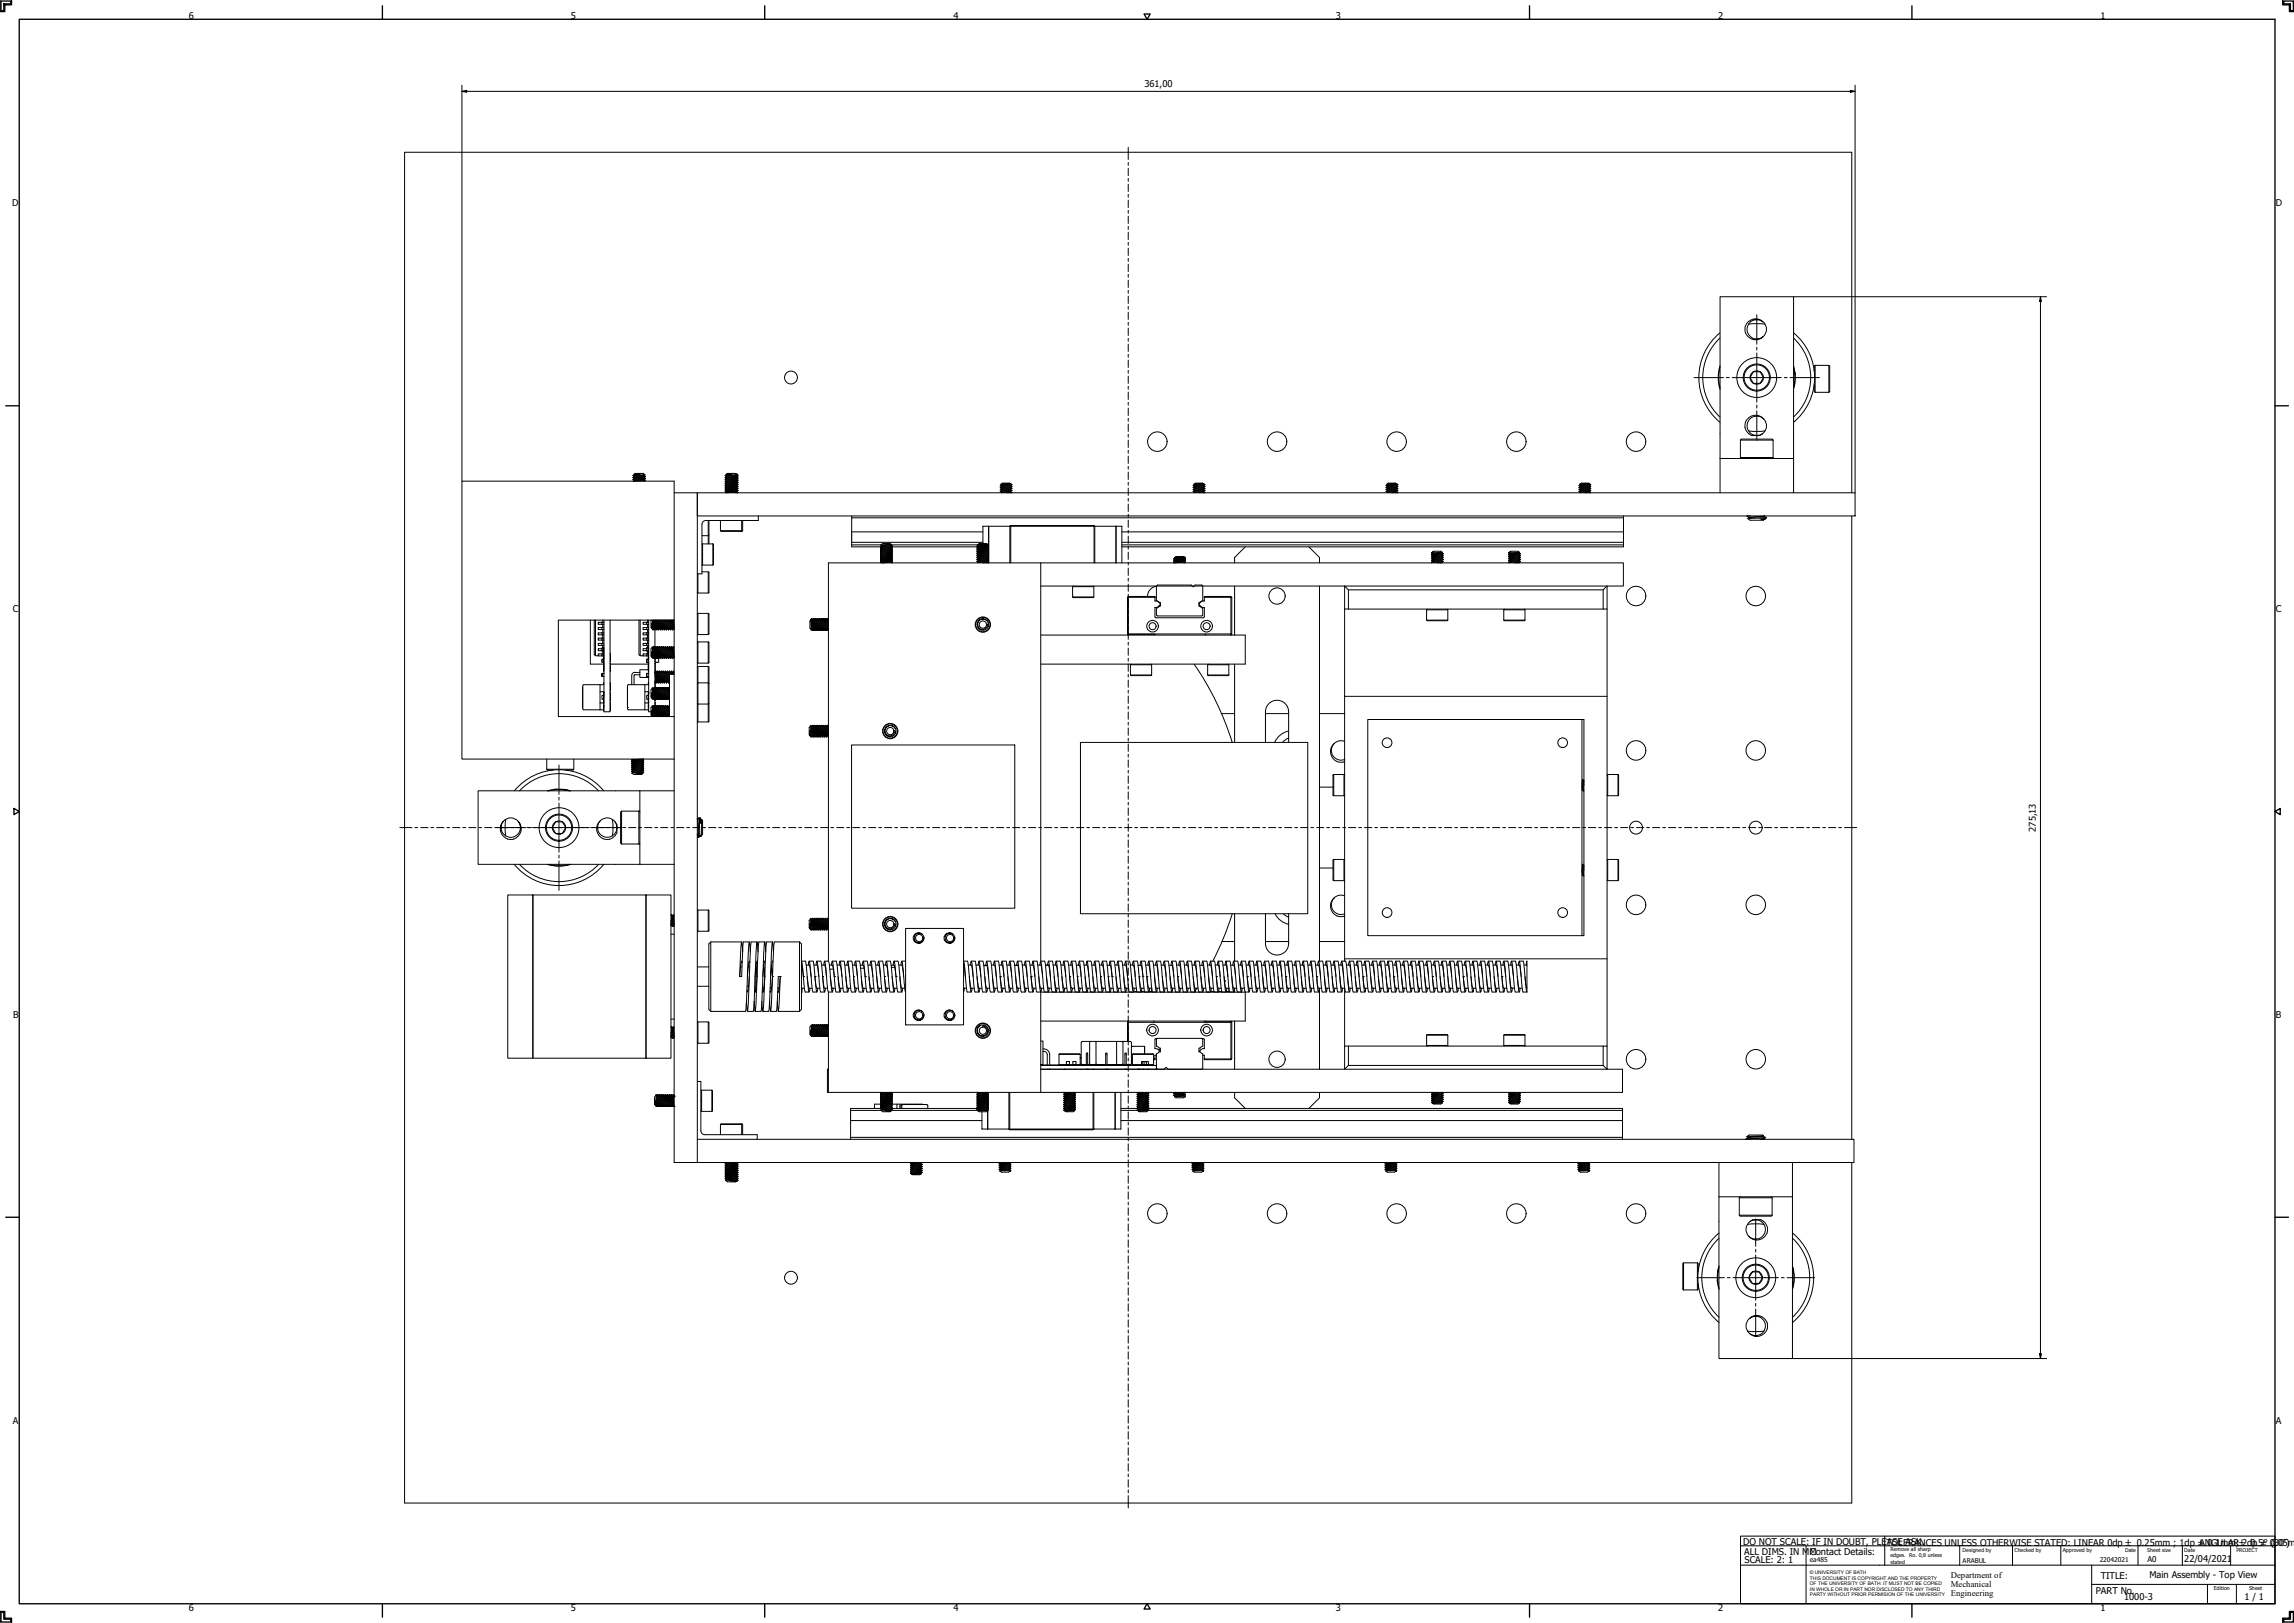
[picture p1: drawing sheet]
<svg xmlns="http://www.w3.org/2000/svg" width="1189mm" height="841mm" viewBox="0 0 1189 841" stroke-linecap="round" stroke-linejoin="round" font-family="sans-serif">
<defs><g id="words">
<g font-size="4.8">
<text x="98" y="10">6</text>
<text x="296" y="10">5</text>
<text x="494" y="10">4</text>
<text x="692" y="10">3</text>
<text x="890" y="10">2</text>
<text x="1089" y="10">1</text>
<text x="593" y="45">361,00</text>
<text x="6" y="107">D</text>
<text x="1179" y="107">D</text>
<text x="7" y="317">C</text>
<text x="1179" y="317">C</text>
<text x="1055" y="431" transform="rotate(-90 1055 431)">275,13</text>
<text x="7" y="527">B</text>
<text x="1179" y="527">B</text>
<text x="7" y="738">A</text>
<text x="1179" y="738">A</text>
<text x="903" y="801">DO NOT SCALE: IF IN DOUBT, PLE</text>
<text x="978" y="801">TOLEARSAKN.CES UNLESS OTHERWISE STATED: LINEAR 0dp ± 0.25mm ; 1dp ± 0.1mm;±</text>
<text x="978" y="801">ASE</text>
<text x="1140" y="801">ANGULAR 2d0p.5±° 0</text>
<text x="1177" y="801">(30')</text>
<text x="1179" y="801">.05mm</text>
<text x="904" y="806">ALL DIMS. IN MM</text>
<text x="904" y="810">SCALE: 2: 1</text>
<text x="938" y="806">Contact Details:</text>
<text x="1132" y="809">22/04/2021</text>
<text x="1089" y="818">TITLE:</text>
<text x="1114" y="818">Main Assembly - Top View</text>
<text x="1086" y="826">PART No.</text>
<text x="1101" y="829">1000-3</text>
<text x="1163" y="829">1 / 1</text>
<text x="98" y="835">6</text>
<text x="296" y="835">5</text>
<text x="494" y="835">4</text>
<text x="692" y="835">3</text>
<text x="890" y="835">2</text>
<text x="1089" y="835">1</text>
</g>
<g font-size="4.5">
<text x="1011" y="818">Department of</text>
<text x="1011" y="822">Mechanical</text>
<text x="1011" y="827">Engineering</text>
</g>
<text font-size="4.1" x="1113" y="810">A0</text>
<g font-size="3.4">
<text x="938" y="809">ea485</text>
<text x="1017" y="810">ARABUL</text>
<text x="1088" y="809">22042021</text>
</g>
<g font-size="2.7">
<text x="980" y="804">Remove all sharp</text>
<text x="980" y="807">edges. Ro. 0,8 unless</text>
<text x="1017" y="804">Designed by</text>
<text x="1044" y="804">Checked by</text>
<text x="1069" y="804">Approved by</text>
<text x="1101" y="804">Date</text>
<text x="1113" y="804">Sheet size</text>
<text x="1132" y="804">Date</text>
<text x="1159" y="804">PROJECT</text>
<text x="980" y="810">stated</text>
<text x="1147" y="824">Edition</text>
<text x="1166" y="824">Sheet</text>
</g>
<g font-size="2.5">
<text x="938" y="816">© UNIVERSITY OF BATH</text>
<text x="938" y="819">THIS DOCUMENT IS COPYRIGHT AND THE PROPERTY</text>
<text x="938" y="822">OF THE UNIVERSITY OF BATH. IT MUST NOT BE COPIED</text>
<text x="938" y="824">IN WHOLE OR IN PART NOR DISCLOSED TO ANY THIRD</text>
<text x="938" y="827">PARTY WITHOUT PRIOR PERMISION OF THE UNIVERSITY</text>
</g>
</g></defs>
<!-- layer: Visible (ISO) -->
<g fill="none" stroke="#000" stroke-width=".52">
<path d="M891 172a30 30 0 0 0 0 47M891 175a28 28 0 0 0 0 41M904 169a6 6 0 0 1 10-2 5 5 0 0 0-7 0 5 5 0 0 0 0 7 5 5 0 0 0 7 0 6 6 0 0 1-10-2M905 169v3M906 168h9M910 166h1M910 176h1M914 167a5 5 0 0 1 0 7M929 175a28 28 0 0 1 0 41M929 172a30 30 0 0 1 0 47M891 190v6v5M891 190l-1 5 1 7"/>
<path d="M909 193h3l2 3-2 3h-3l-2-3zM929 190l1 6-1 6M929 190l1 6-1 5M930 200h.1M930 199h.1M930 193h.1M930 198v1M930 193v1M940 199v4h1M941 189l-1 3M941 189v14M941 189h7"/>
<path d="M948 189v1v13M948 189v14M910 216h1M914 217a5 5 0 0 0-9 0 5 5 0 0 0 3 9h4l1-1M914 217a5 5 0 0 0-7 0 5 5 0 0 0 0 7 5 5 0 0 0 6 1M914 217a5 5 0 0 1-1 8M940 200h.1M941 203h7M891 238h39M902 237h17M902 228h16h1M902 228h17"/>
<path d="M902 237v1M902 228v9M906 223h9M910 226h1M919 237l-1 1M919 228v9M328 246h.1M328 247h.1M328 248h.1M328 246l1 1M328 247l1 1M329 246h1h-1"/>
<path d="M329 246l4-1 1 1M329 246h.1M329 247h.1M329 248h.1M329 249h.1M329 246h-1M329 247h-1M329 248h-1M330 246h1M330 246h-2M330 246h2M331 246h-1"/>
<path d="M331 246h-2M332 246h-4M333 245l1 1M333 246l-4 1M333 247l-4 1M333 248l-4 1M333 246h.1M333 247h.1M333 248h.1M333 246l1 1M333 247l1 1M333 248l1 1"/>
<path d="M334 247h.1M334 247h-1M334 246v1M334 248v1M334 246h.1M334 248h.1M334 247v1M334 246h-2M334 246h-1M334 247h-6M334 248h-6l1 1M334 249h-5"/>
<path d="M334 248h-6M334 249h-6h1M334 249h.1M334 248h-1M334 249h-1M349 255h12v347M361 255h600v12h-600zM376 246h.1M376 247h.1M376 248h.1M376 249h.1M376 250h.1"/>
<path d="M376 251h.1M376 252h.1M376 253h.1M376 254h.1M376 246v1M376 247v1M376 249v1M376 250v1M376 251v1M376 252v1M376 253v1M376 254v1"/>
<path d="M376 246h1zM376 246l5-1 1 1M376 255h.1M377 246h2M378 246h-2M378 246h2M379 246h-1M379 246h-3M380 246h-4M381 245l1 1M381 250l1 1h-1M381 254l1 1h-1"/>
<path d="M381 246l-5 1M381 247l-5 1M381 248l-5 1M381 249l-5 1M381 250l-5 1M381 251l-5 1M381 252l-5 1M381 253l-5 1M381 254l-5 1M381 248l1 1h-6M381 252l1 1h-6M381 246h1"/>
<path d="M381 247l1 1M381 249l1 1M381 251l1 1M381 253l1 1M381 246h.1M381 247h.1M381 248h.1M381 249h.1M381 250h.1M381 251h.1M381 252h.1M381 253h.1"/>
<path d="M381 254h.1M381 246l1 1M382 249h.1M382 253h.1M382 246h-2M382 250h-6M382 251h-6M382 254h-6M382 255h-6M382 247h.1M382 248h.1M382 250h.1"/>
<path d="M382 251h.1M382 252h.1M382 254h.1M382 255h.1M382 246h-1M382 246h.1M382 247h-1M382 247h-6M382 248h-6v1M382 249h-6M382 252l-6 1M382 253h-6"/>
<path d="M382 255h-5M382 248h-6M382 252h-6M382 248h-1M382 249h-1M382 250h-1M382 251h-1M382 252h-1M382 253h-1M382 254h-1M382 255h-1M382 246v1"/>
<path d="M382 247v1M382 248v1M382 249v1M382 250v1M382 251v1M382 252v1M382 253v1M382 254v1M518 252h.1M518 253h.1M518 254h.1M518 255h.1"/>
<path d="M518 253h1M518 254h1M518 255h1M519 251h4h-4M519 251h.1M519 253h.1M519 254h.1M519 255h.1M519 251l-1 1M519 252l-1 1M519 253l-1 1M519 254l-1 1"/>
<path d="M523 251h1M524 251h.1M524 251h-5M524 252h-5M524 253h-5M524 254h-5M524 255h-5M524 255h-3M524 252h.1M524 253h.1M524 254h.1M524 255h.1"/>
<path d="M524 251l-4-1-1 1M524 251l-6 1M524 251l-5 1M524 252l-5 1M524 253l-5 1M524 254l-5 1M524 251l-6 1h1M524 252l-6 1M524 253l-6 1M524 254l-6 1M524 255h-1M618 252h.1"/>
<path d="M618 253h.1M618 254h.1M618 255h.1M618 253h1M618 254h1M618 255h1M619 251h4h-4M619 251h.1M619 253h.1M619 254h.1M619 255h.1M619 251l-1 1"/>
<path d="M619 252l-1 1M619 253l-1 1M619 254l-1 1M623 251h1M624 251h.1M624 251h-5M624 252h-5M624 253h-5M624 254h-5M624 255h-5M624 255h-3M624 252h.1"/>
<path d="M624 253h.1M624 254h.1M624 255h.1M624 251l-4-1-1 1M624 251l-6 1M624 251l-5 1M624 252l-5 1M624 253l-5 1M624 254l-5 1M624 251l-6 1h1M624 252l-6 1M624 253l-6 1"/>
<path d="M624 254l-6 1M718 252h.1M718 253h.1M718 254h.1M718 255h.1M718 253h1M718 254h1M718 255h1M719 251h4zM719 251h.1M719 253h.1M719 254h.1"/>
<path d="M719 255h.1M719 251l-1 1M719 252l-1 1M719 253l-1 1M719 254l-1 1M723 251h1M724 251h.1M724 252h-5M724 253h-5M724 254h-5M724 255h-5M724 251h-5"/>
<path d="M724 255h-3M724 252h.1M724 253h.1M724 254h.1M724 255h.1M724 251l-4-1-1 1M724 251l-6 1M724 252l-6 1M724 253l-6 1M724 254l-6 1M724 251v1M724 252v1"/>
<path d="M724 253v1M724 254v1M724 251l-6 1h1M724 255h-1M818 252h.1M818 253h.1M818 254h.1M818 255h.1M818 253h1M818 254h1M818 255h1M819 251h4h-4"/>
<path d="M819 251h.1M819 253h.1M819 254h.1M819 255h.1M819 251l-1 1M819 252l-1 1M819 253l-1 1M819 254l-1 1M823 251h1M824 251h.1M824 252h-5M824 253h-5"/>
<path d="M824 254h-5M824 255h-5M824 251h-5M824 255h-3M824 252h.1M824 253h.1M824 254h.1M824 255h.1M824 251l-4-1-1 1M824 251l-6 1M824 251l-6 1h1M824 252l-6 1"/>
<path d="M824 253l-6 1M824 254l-6 1M824 255h-1M824 251v1M824 252v1M824 253v1M824 254v1M891 255v-101h39v101M960 255v-176h-750v700h750v-177M364 278h3v4M367 270v8v-1M367 270v12"/>
<path d="M373 275h12M373 270v5M384 270v5M385 270v5h-12M393 267v3h-27h-2v2v25h-3M441 276v5h68M441 276v-8h400v8M441 267v1M441 276h68M512 273v19M523 273h.1M523 273h-14v9"/>
<path d="M523 273v19M524 273h-1M524 273h43M567 273h.1M567 273v19M567 273h14v19M578 273v19M581 276h260M841 276v5h-260M841 267v1M905 267v1M905 268h1"/>
<path d="M906 268h.1M907 267l-2 1M912 268l-6 1 1 1 7-1M912 268h3M913 269h1M914 269h-1M914 267l-8 1M914 267h.1M914 268l-8 1M914 269h.1M914 267v1M914 268h1"/>
<path d="M915 268l-2 1M915 268h-3M915 268h.1M915 268l-1 1M960 267v323M362 297v10M364 293h.1M364 296h3M364 282v11M364 282h.1M364 293h5M364 282h5"/>
<path d="M367 296v11M369 282v11M441 281v2h15M441 282h16M456 283h.1M456 284h.1M456 285h.1M456 286h.1M456 287h.1M456 288h.1M456 289h.1M456 290h.1"/>
<path d="M456 291h.1M456 283l1 1M456 285l1 1M456 286l1 1M456 287l1 1M456 289l1 1M456 290l1 1M457 282v1M457 284h-1M457 285h-1M457 286h-1M457 287h-1"/>
<path d="M457 288h-1M457 289h-1M457 290h-1M457 291h-1M457 292h.1M457 283h.1M457 284h.1M457 285h.1M457 286h.1M457 287h.1M457 288h.1M457 289h.1"/>
<path d="M457 290h.1M457 291h.1M457 283h-1M462 282l-5 1M462 283l-5 1M462 284l-5 1M462 285l-5 1M462 286l-5 1M462 287l-5 1M462 288l-5 1M462 289l-5 1M462 290l-5 1"/>
<path d="M462 291h-6M462 291l-4 1M462 282h.1M462 283h.1M462 284h.1M462 285h.1M462 286h.1M462 287h.1M462 288h.1M462 289h.1M462 290h.1M462 291h.1"/>
<path d="M462 282v1M462 283v1M462 284v1M462 285v1M462 286v1M462 287v1M462 288v1M462 289v1M462 290v1M462 291v1M462 283h45M462 282h-5"/>
<path d="M462 282h45M462 282h-4h-1M462 283h-6M462 284h-6l1 1M462 285h-6M462 286h-6M462 287h-6M462 288h-6l1 1M462 289h-6M462 290h-6M462 284h-6M462 288h-6"/>
<path d="M462 292h.1M506 283h.1M506 284h.1M506 285h.1M506 286h.1M506 287h.1M506 288h.1M506 289h.1M506 290h.1M506 291h.1M506 283h1M506 284h1"/>
<path d="M506 285h1M506 286h1M506 287h1M506 288h1M506 289h1M506 290h1M506 291h1M507 282h4h-4M507 282h.1M507 282v1M507 283h.1M507 284v1"/>
<path d="M507 285v1M507 286v1M507 287h.1M507 288v1M507 289v1M507 290v1M507 291h.1M507 283h-1M507 283l-1 1M507 285h-1M507 286h-1M507 287h-1"/>
<path d="M507 287l-1 1M507 289h-1M507 290h-1M507 291h-1M507 291v1M511 282h1M512 282h.1M512 283h-5M512 284h-5M512 285h-5M512 286h-5M512 287h-5"/>
<path d="M512 288h-5M512 289h-5M512 290h-5M512 291h-5M512 282l-5 1M512 284l-5 1M512 285l-5 1M512 286l-5 1M512 288l-5 1M512 289l-5 1M512 290l-5 1M512 283h-6"/>
<path d="M512 284h-6M512 285h-6M512 286h-6M512 287h-6M512 288h-6M512 289h-6M512 290h-6M512 291h-6M512 283l-6 1M512 284l-6 1M512 285l-6 1M512 286l-6 1"/>
<path d="M512 287l-6 1M512 288l-6 1M512 289l-6 1M512 290l-6 1M512 291l-3 1M512 282h-5M512 283h.1M512 284h.1M512 285h.1M512 286h.1M512 287h.1M512 288h.1"/>
<path d="M512 289h.1M512 290h.1M512 291h.1M512 282l-6 1M512 292h-1M512 292h.1M524 292v-19h43v19M539 292v206h3l1 16 1-2M539 292h302v12h-302M539 292h-110v206M581 282h260M608 290h.1"/>
<path d="M608 291h.1M608 292h.1M608 290h1M608 291h1M609 289h4h-4M609 289h.1M609 290h.1M609 291h.1M609 289l-1 1M609 290l-1 1M609 291l-1 1M613 289h1"/>
<path d="M614 289h.1M614 290h-5M614 291h-5M614 289h-5M614 290l-6 1M614 289l-5-1v1M614 292h.1M614 290h.1M614 291h.1M614 289l-6 1M614 291l-6 1M614 289v1"/>
<path d="M614 290v1M614 291v1M614 291l-5 1M645 283l-5 6v3M678 283l6 6v3M742 286v1M742 287v1M742 288v1M742 289v1M742 290v1M742 291v1M742 286h.1"/>
<path d="M742 287h1M742 288h1M742 289h1M742 290h1M742 291h1M742 292h.1M743 287h.1M743 289h.1M743 290h.1M743 291h.1M743 287h-1M743 288h-1"/>
<path d="M743 289h-1M743 290h-1M743 291h-1M747 287h1h-6M747 291h1h-6M747 286l-4 1M747 287l-4 1M747 288l-4 1M747 289l-4 1M747 290l-4 1M747 291l-2 1M747 287h-4"/>
<path d="M747 289h-4M747 290h-4M747 291h-4M747 291v1M747 286v1M747 288v1M747 289v1M747 290v1M747 287l1 1M747 289h1M747 290h1M748 286h-6"/>
<path d="M748 286h-1h-4h-1M748 286h-1M748 288h-6M748 289h-6M748 290h-6M748 287l-6 1M748 288l-6 1M748 289l-6 1M748 290l-6 1M748 291l-6 1M748 287h.1M748 288h.1"/>
<path d="M748 289h.1M748 290h.1M748 291h.1M748 287h-1M748 288h-1M748 289h-1M748 290h-1M748 291h-1M782 286v1M782 287v1M782 288v1M782 289v1"/>
<path d="M782 290v1M782 291v1M782 286h.1M782 287h1M782 288h1M782 289h1M782 290h1M782 291h1M782 292h.1M783 287h.1M783 289h.1M783 290h.1"/>
<path d="M783 291h.1M783 286h-1M783 287h-1M783 288h-1M783 289h-1M783 290h-1M783 291h-1M787 286l-4 1M787 287l-4 1M787 288l-4 1M787 289l-4 1M787 290l-4 1"/>
<path d="M787 291l-2 1M787 287h1h-6M787 291h1h-6M787 287h-4M787 289h-4M787 290h-4M787 291h-4M787 291v1M787 286v1M787 288v1M787 289v1M787 290v1"/>
<path d="M787 287l1 1M787 289h1M787 290h1M788 286h-6M788 286h-1h-4h-1M788 286h-1M788 288h-6M788 289h-6M788 290h-6M788 287l-6 1M788 288l-6 1M788 289l-6 1"/>
<path d="M788 290l-6 1M788 291l-6 1M788 287h.1M788 288h.1M788 289h.1M788 290h.1M788 291h.1M788 287h-1M788 288h-1M788 289h-1M788 290h-1M788 291h-1"/>
<path d="M841 281v2h-260M361 307h1M362 318v11M362 318h-1M362 318h5M362 307h5M367 318v11M556 304h11M556 309h11M556 304v5M556 304h.1M567 304h.1"/>
<path d="M567 304v5M585 309v1M585 310h.1M598 311l3 1M599 310h.1M599 320h25M599 311v-2h-14l-1 1v19h1M599 310h-14v18M599 315v4M599 304a5 5 0 0 0-4 5M601 312v2l-2 1v4h1h23v-4l-2-1v-2h1M601 312v2l-3 1"/>
<path d="M601 314h.1M622 312v2l2 1v4M622 312l1-1v-7v-1h-4l-1 1-1-1h-17l-1 1v7l2 1M622 312l2-1v-2h14v1v19v-1M624 310h.1M624 310h14v18M638 309v1M640 304v25M684 304v194M697 304l2 2v10h-2zM697 316v182M699 306h132l2-2v12h-2v-10"/>
<path d="M699 316h132M739 316v5M739 316h11M740 316h-1M750 316h.1M750 316v5M779 316v5M779 316h11M780 316h-1M790 316h.1M790 316v5M833 316v226"/>
<path d="M306 321v23h7v-1M308 321v18l1 1M309 321v19h1M312 322v1M312 325v1M312 328v1M312 331v1M312 333v1M312 339v1M312 321v1M312 323v2M312 326v2"/>
<path d="M312 329v2M312 332v1M312 334v2M312 337v2M313 338v2M313 340v1M313 338h.1M313 340h.1M313 339h.1M313 321v48h3v-48M313 336v1M313 337v1"/>
<path d="M313 322h-3v1h3M313 325h-3v1h3M313 328h-3v1h3M313 331h-3v1h3M313 333h-3v1h3M313 336h-1v1h-2v-1h2M313 339h-3v1h3M313 336h-1v1h1M316 339v4M331 321v18l1 1M332 321v19h1M335 322h-2v1h2"/>
<path d="M335 325h-2v1h2M335 328h-2v1h2M335 331h-2v1h2M335 333h-2v1h2M335 336h-2v1h3M335 339h-2v1h2M336 321v1M336 323v2M336 326v2M336 329v2M336 332v1M336 334v2"/>
<path d="M336 337v2M336 338v2M336 340v1M336 338h.1M336 340h.1M336 339h.1M336 336v1M336 337v1M336 322h-1v1h1M336 325h-1v1h1M336 328h-1v1h1M336 331h-1v1h1"/>
<path d="M336 333h-1v1h1M336 339h-1v1h1M336 336h-1v1M336 321v48h1M338 321v5M338 323v1M338 323v3M338 338v1M338 338v2M338 323v2M338 326v-1v1M338 326h.1"/>
<path d="M338 335v2M338 335l-1 1 1 5M338 335v1M338 321v1M338 322l1 4M338 324v2M338 337l1 4M338 339v2M338 322v2M338 337v2M338 336l1 4M338 326h1"/>
<path d="M338 336h1M338 321l1 5M339 336v4M339 321v5M339 335v6M339 326h.1M339 335h.1M339 335v1M339 335l1 6M339 321l1 5M339 336l1 4M339 326v10"/>
<path d="M339 326h1M339 335l1 1M340 321v5M340 335v6M340 335h.1M340 335l-1 1M340 326h.1M340 335v6l1-1M340 335v1M340 321l1 5M340 336h.1M340 336l1 4"/>
<path d="M341 321v5M341 335v6M341 326h.1M341 335h.1M341 335l-1 1M341 335l1 6M341 335v1M341 321l1 5M341 336l1 4M341 326h1M341 336h1M342 336v4"/>
<path d="M342 326v-5v5M342 335v6M342 326h.1M342 335h.1M342 335v1M342 321v5M342 335l1 6M342 321l1 5M342 336l1 4M342 326h1M342 336h1M343 336v4"/>
<path d="M343 321v5M343 335v6M343 326h.1M343 335h.1M343 335v1M343 335l1 6M343 321l1 5M343 336l1 4M343 326h1M344 321v5M344 335v6M344 335h.1"/>
<path d="M344 335l-1 1M344 326h.1M344 335v6l1-1M344 335v1M344 321l1 5M344 336h.1M344 336l1 4M345 321v5M345 335v6M345 326h.1M345 335h.1M345 335l-1 1"/>
<path d="M345 335l1 6M345 335v1M345 321l1 5M345 336l1 4M345 326h1M345 336h1M346 336v4M346 321v5M346 335v6M346 326h.1M346 335h.1M346 335v1"/>
<path d="M346 335l1 6M346 321l1 5M346 336l1 4M346 326h1M346 336h1M347 336v4M347 321v5M347 335v6M347 326h.1M347 335h.1M347 335v1M347 335l1 6"/>
<path d="M347 321l1 5M347 336l1 4M347 326h1M348 321v5M348 335v6M348 335h.1M348 335l-1 1M348 326h.1M348 335v6l1-1M348 335v1M348 321l1 5M348 336h.1"/>
<path d="M348 336l1 4M349 321v5M349 335v6v-1M349 326h.1M349 335h.1M349 335l-1 1M349 335v5M349 335v1M349 321v4M349 321v281h12M361 329h1M362 333v11"/>
<path d="M362 329h5M362 333h-1M362 333h5M367 333v11M420 321v5M420 321l1 5M420 321v4v1M420 321h.1M421 321h.1M421 321h-1M421 326v1M421 321v6"/>
<path d="M421 326h.1M421 326h-1M421 321l1 5M421 327h.1M422 321h.1M422 321h-1M422 321v6M422 326v1M422 326h.1M422 326l-1 1M422 321l1 5M422 327h.1"/>
<path d="M422 321h1M423 321h.1M423 326v1M423 321v6M423 326h.1M423 326l-1 1M423 321h-1M423 321l1 5M423 327h.1M423 321h1M424 321h.1M424 326v1"/>
<path d="M424 321v6M424 326h.1M424 326l-1 1M424 321h-1M424 321l1 5M424 327h.1M424 321h1M425 321h.1M425 326v1M425 321v6M425 326h.1M425 326l-1 1"/>
<path d="M425 321h-1M425 321l1 5M425 327h.1M426 321h.1M426 321h-1M426 321v6M426 326v1M426 326h.1M426 326l-1 1M426 321l1 5M426 327h.1M426 321h1"/>
<path d="M427 321h.1M427 326v1M427 321v6M427 326h.1M427 326l-1 1M427 321h-1M427 321l1 5M427 327h.1M427 321h1M428 321h.1M428 326v1M428 321v6"/>
<path d="M428 326h.1M428 326l-1 1M428 321h-1M428 321l1 5M428 327h.1M428 321h1M429 321h.1M429 326v1M429 321v6M429 326h.1M429 326l-1 1M429 321h-1"/>
<path d="M429 321v1M429 327h.1M512 323v2M512 323a2.6 2.6 0 0 1-3 3 2.6 2.6 0 0 1-3-3 2.6 2.6 0 0 1 4-2l2 1a3 3 0 0 0-4-1 3 3 0 0 0 0 5 3 3 0 0 0 4-1M512 322v3M539 329h106v15h-106M585 328l53 1M585 328l14 1M585 329h.1M599 329h-1M625 329h.1M638 328v1"/>
<path d="M739 321h11M779 321h11M302 356v11M311 355v3M312 351v-2h1h-1v2h1M313 342v1M313 344h.1M313 345v1M313 347h.1M313 342h-1v1h1M313 342h-1v1M313 341h.1"/>
<path d="M313 342h.1M313 345h.1M313 343h.1M313 360h.1M313 359v1M313 359h.1M313 341v1M313 344v1M313 346v1M313 347v1M313 358h-2v6h2M313 355h-10h-1v13h11"/>
<path d="M313 354v1M316 344v4M316 354v4M316 359v4M325 356v11M332 350h-3v5M332 348h-3l-1 1-1 6M334 355v3M335 349h1h-1v2zM335 343h1M335 351h1M336 342v1"/>
<path d="M336 344h.1M336 345v1M336 347h.1M336 342h-1v1M336 343v1h-20M336 341h.1M336 342h.1M336 343h.1M336 345h.1M336 360h.1M336 359v1M336 359h.1"/>
<path d="M336 341v1M336 344v1M336 346v1h-4v4h4M336 347v1M336 358h-2v6h2M336 355h-10h-1v13h11M336 354v1M338 359v1M338 359v3M338 359v2M338 340v1M338 340h.1"/>
<path d="M338 356v2M338 356l-1 1 1 5M338 356v1M338 358v4h1M338 358v2M338 357l1 5M338 341h1M338 357h1M339 357v5M339 356v6M339 340h.1M339 356h.1"/>
<path d="M339 356v1M339 340v1M339 356l1 6M339 357l1 5M339 349l1 4M339 353l1 1M339 354l1 3M339 341v16M339 341h1M339 344h1M339 354h1M340 341l-1 2"/>
<path d="M340 344v4M340 341h1v2l-1 1M340 356v6h1M340 348h-1l1 5M340 348v6M340 348h.1M340 356h.1M340 356l-1 1M340 340v1M340 353v1M340 356l1 6M340 348l1 6v-1"/>
<path d="M340 348l1 5M340 356v1M340 356l1 1M340 341h.1M340 348h1M340 354h.1M340 357h.1M340 357l1 5M341 356v6h1M341 348v6M341 340h.1M341 348h.1"/>
<path d="M341 356h.1M341 356l-1 1M341 353h.1M341 348h-1M341 356l1 6M341 348l1 5M341 348l1 6M341 340v1M341 356v1M341 353v1M341 356l1 1M341 357l1 5"/>
<path d="M341 341h1M341 348h1M341 354h1M341 357h1M342 357v5M342 348v5M342 356v6h1M342 348v6M342 340h.1M342 348h.1M342 356h.1M342 356v1"/>
<path d="M342 340v1M342 353h.1M342 353v1M342 356l1 6M342 348l1 5M342 348l1 6M342 356l1 1M342 357l1 5M342 341h1M342 348h1M342 354h1M342 357h1"/>
<path d="M343 357v5M343 348v5M343 356v6h1M343 348v6M343 340h.1M343 348h.1M343 356h.1M343 353v1M343 356v1M343 340v1M343 353h.1M343 356l1 6"/>
<path d="M343 348l1 5M343 348l1 6M343 356l1 1M343 357l1 5M343 341h1M343 354h1M344 356v6h1M344 348h-1l1 5M344 348v6M344 348h.1M344 356h.1M344 356l-1 1"/>
<path d="M344 353v1M344 340v1M344 356l1 6M344 348l1 6v-1M344 348l1 5M344 356v1M344 356l1 1M344 341h.1M344 354h.1M344 357h.1M344 357l1 5M345 356v6h1"/>
<path d="M345 348v6M345 340h.1M345 348h.1M345 356h.1M345 348h-1M345 356l-1 1M345 353h.1M345 356l1 6M345 348l1 5M345 348l1 6M345 340v1M345 356v1"/>
<path d="M345 353v1M345 356l1 1M345 357l1 5M345 341h1M345 348h1M345 354h1M345 357h1M346 357v5M346 348v5M346 356v6h1M346 348v6M346 340h.1"/>
<path d="M346 348h.1M346 356h.1M346 356v1M346 340v1M346 353h.1M346 353v1M346 356l1 6M346 348l1 5M346 348l1 6M346 356l1 1M346 357l1 5M346 341h1"/>
<path d="M346 348h1M346 354h1M346 357h1M347 357v5M347 348v5M347 356v1M347 348v1M347 340h.1M347 348h.1M347 356h.1M347 353v1M347 340v1"/>
<path d="M347 353h.1M347 348l1 1v-1M347 341h1M348 348v1M348 348h.1M348 340v1M348 348l1 1-1-1M348 341h.1M349 348v1M349 340h.1M349 348h.1M349 348h-1"/>
<path d="M349 349h-2v22M361 354h6M361 343l1 1M362 345l5 1v28h-5M362 345v29M362 344h5M362 345l-1 1M367 345v29M586 344h11M586 350h11M586 344v6M586 344h.1"/>
<path d="M597 344h.1M597 344v6M619 344a150 150 0 0 1 20 41M626 344h11M626 350h11M626 344v6M626 344h.1M637 344h.1M637 344v6M640 344v41M302 367h.1M311 364v4"/>
<path d="M313 360v2M313 360h-1v2h1M313 362h.1M313 367v1M313 362v4M313 366h.1M313 366v1M316 364v4M334 364v4M336 360v2M336 360h-1v2h1M336 362h.1"/>
<path d="M336 367v1M336 362v4M336 366h.1M336 366v1M338 368v2M338 370v1zM338 368v3M338 362v-1v1M338 362h.1M338 371h.1M338 366v1M338 366l-1 1 1 4"/>
<path d="M338 366h.1M338 360l1 2M338 367v4v-1M338 367v3M338 366l1 5M338 366h1M339 366v5M339 366v5v-5M339 362h.1M339 371h.1M339 366h.1M339 366l1 5"/>
<path d="M339 364l1 2M339 362v4M339 362h1M339 366h1M340 366v5M340 362l-1 1M340 362h.1M340 366h.1M340 366h-1M340 371h.1M340 366l1 5M341 362h.1"/>
<path d="M341 366v5v-5M341 371h.1M341 366h.1M341 366h-1M341 366l1 5M341 366h1M342 366v5M342 362h.1M342 366v5v-5M342 371h.1M342 366h.1M342 366l1 5"/>
<path d="M342 366h1M343 366v5M343 362h.1M343 366v5v-5M343 371h.1M343 366h.1M343 366l1 5M344 362h.1M344 366v5M344 366h.1M344 366h-1M344 371h.1"/>
<path d="M344 366l1 5M345 362h.1M345 366v5v-5M345 371h.1M345 366h.1M345 366h-1M345 366l1 5M345 366h1M346 366v5M346 362h.1M346 366v5v-5M346 371h.1"/>
<path d="M346 366h.1M346 366l1 5M346 366h1M347 366v5M347 362h.1M347 366h.1M347 371h.1M349 371h-60v-50h60v-72h-110v144h110M361 365h6M361 374h1M420 379v1M420 379v2"/>
<path d="M420 376v2M420 376l-1 1 1 4M420 376v1M420 378v4M420 380v2M420 378v2M420 377l1 4M420 377h.1M421 376v6M421 376h.1M421 376l-1 1M421 376v1"/>
<path d="M421 377h.1M421 377l1 4M422 376v6M422 376h.1M422 376l-1 1M422 376v1M422 377l1 4M422 377h.1M423 376v6M423 376h.1M423 376l-1 1M423 376v1"/>
<path d="M423 377l1 4M423 377h.1M424 376v6M424 376l-1 1M424 376h.1M424 376v1M424 377l1 4M424 377h.1M425 376v6M425 376h.1M425 376l-1 1M425 376v1"/>
<path d="M425 377h.1M425 377l1 4M426 376v6M426 376h.1M426 376l-1 1M426 376v1M426 377l1 4M426 377h.1M427 376v6M427 376h.1M427 376l-1 1M427 376v1"/>
<path d="M427 377l1 4M427 377h.1M428 376v6M428 376l-1 1M428 376h.1M428 376v1M428 377l1 4M428 377h.1M429 376v6v-1M429 376h.1M429 376l-1 1M429 376v5"/>
<path d="M429 376v1M464 379v1M464 379a2.6 2.6 0 0 1-3 2 2.6 2.6 0 0 1-3-3 2.6 2.6 0 0 1 4-2l2 2a3 3 0 0 0-4-2 3 3 0 0 0 0 5 3 3 0 0 0 4-1M464 378v2M633 370h7M656 370h12M668 379a10 10 0 0 0-7 6M684 370h13M697 361h136M709 373h111v112h-111zM820 373h1v112h-1M283 399h3"/>
<path d="M283 399h14M283 393v6M294 399h.1M297 393v6h-4M327 394h.1M327 395h.1M327 396h.1M327 397h.1M327 398h.1M327 399h.1M327 400h.1M327 400h1"/>
<path d="M327 399h1M327 398h1M327 397h1M327 396h1M327 395h1M327 394h1M328 393l-1 1M328 394h.1M328 395h.1M328 396h.1M328 397h.1M328 398h.1"/>
<path d="M328 399h.1M328 399l-1 1M328 398l-1 1M328 397l-1 1M328 396l-1 1M328 395l-1 1M328 394l-1 1M332 393l-5 1M333 400h-5M333 399h-5M333 398h-5M333 397h-5"/>
<path d="M333 396h-5M333 395h-5M333 394h-5M333 394v-1l-6 1M333 394h.1M333 395h.1M333 396h.1M333 397h.1M333 398h.1M333 399h.1M333 400h.1M333 400h1"/>
<path d="M333 396h1M333 399h1M333 398h1M333 397h1M333 395h1M333 394h1M333 393v1M333 399l-6 1M333 398l-6 1M333 397l-6 1M333 396l-6 1M333 395l-6 1"/>
<path d="M333 394l-6 1M333 396v1M333 399v1M333 398v1M333 397v1M333 395v1M333 394v1M334 399h-1M334 398h-1M334 397h-1M334 396h-1M334 395h-1"/>
<path d="M334 394h-1M334 395l-1 1M334 394h.1M334 395h.1M334 396h.1M334 397h.1M334 398h.1M334 399h.1M334 399l-1 1M334 398l-1 1M334 397l-1 1M334 396l-1 1"/>
<path d="M334 394l-1 1M420 381v-1v1M420 381h.1M420 381v1M420 382h.1M421 381h.1M421 381l-1 1M421 381v1M421 382h.1M422 381h.1M422 381l-1 1M422 381v1"/>
<path d="M422 382h.1M423 381h.1M423 381l-1 1M423 381v1M423 382h.1M424 381h.1M424 381l-1 1M424 381v1M424 382h.1M425 381h.1M425 381l-1 1M425 381v1"/>
<path d="M425 382h.1M426 381h.1M426 381l-1 1M426 381v1M426 382h.1M427 381h.1M427 381l-1 1M427 381v1M427 382h.1M428 381h.1M428 381l-1 1M428 381v1"/>
<path d="M428 382h.1M429 381h.1M429 381l-1 1M441 386h85v85h-85zM560 385h118v88h-118zM656 385v-16a6 6 0 0 1 6-6 6 6 0 0 1 6 6v16M668 382l-3 3M691 385a6 6 0 0 0 2 10M691 385a5 5 0 0 0 0 7 5 5 0 0 0 6 2M693 395h4M697 384a5 5 0 0 0-6 1M267 410a30 30 0 0 1 46 0"/>
<path d="M269 410a28 28 0 0 1 41 0M284 410l6-1 6 1M284 410l6-1 5 1M287 409h.1M288 409h-1M293 409h-1M294 409h-1M294 409h.1M327 401h1h5M328 400h.1M328 400l-1 1M329 401h-2"/>
<path d="M329 401h2M330 401h2M331 401h-1M332 410v38M333 401h-3M333 401h-1h1M333 401h.1M333 401h-1M333 400l-4 1M333 400l-2 1M333 400v1M334 400h-1"/>
<path d="M334 400h.1M334 400l-1 1M349 410h-101v38h101M684 408h7M691 412h6M691 401h6M691 401v11M697 401v1M697 401v11M697 412h.1M820 407v2M820 405v4"/>
<path d="M820 404l1 6M820 409h.1M820 404h.1M820 409v1M820 404l1 1M820 409l1 1M821 405v2M821 410h.1M821 405h.1M821 404v1M833 412h.1M833 401v11"/>
<path d="M833 401v1M833 412h6M833 401h6M839 401v11M260 428v2M261 426a5 5 0 0 1 8 0M262 425v8M263 435a6 6 0 0 0 6-3 6 6 0 0 0 0-6 5 5 0 0 1-1 7 5 5 0 0 1-7 0 5 5 0 0 1 0-7 6 6 0 0 0 2 9M270 428v1M288 426l-2 3 2 3h3l2-3-2-3M288 426h3M288 426a3 3 0 0 0-1 5 3 3 0 0 0 5 0 3 3 0 0 0-1-5"/>
<path d="M288 426l2-1 1 1M310 428v1M311 425a5 5 0 0 1 8 1M311 425a5 5 0 0 0 0 9 5 5 0 0 0 9-2v-5l-1-1M311 425a5 5 0 0 0 0 7 5 5 0 0 0 7 1 5 5 0 0 0 1-7M317 425v8M319 426h.1M320 428v2M322 420v1v16M322 420h10M322 437h10M322 420v17"/>
<path d="M332 421l-1-1v17h1M361 432l1 2M361 434h1M361 425h.1M361 425l1 8M361 425h1M362 425v8M362 425l-1-1 1 1M362 434h.1M362 433v1M362 424l1 3M362 424h.1"/>
<path d="M362 433h.1M362 424v1M362 424h1M362 433h1M362 424l1 1M363 427v6M363 424v3M363 433l-1 1M363 424v1M363 424h.1M363 424l1 1M363 425v2"/>
<path d="M363 425h.1M363 433h.1M363 425l1 7-1 1M364 425v2M364 425h.1M364 426v1M364 427v-2v7l-1 1M267 448a30 30 0 0 0 46 0M269 448a28 28 0 0 0 41 0M284 448l5 1 7-1M284 448l6 1 5-1M684 450h7"/>
<path d="M691 456h6M691 445h6M691 445v11M697 445v11M697 445v1M697 456h.1M820 451v2M820 449v4M820 448l1 6M820 448h.1M820 453h.1M820 453v1"/>
<path d="M820 448l1 1M820 453l1 1M821 449v2M821 449h.1M821 454h.1M821 448v1M833 456h.1M833 445v11M833 445v1M833 456h6M833 445h6M839 445v11"/>
<path d="M263 464h13v84h-13zM276 464h59v84h-59zM335 464h13v84h-13zM348 479h.1M348 477v2M348 474v6M348 474h.1M348 479v1M348 474l1 6v-1M348 474v1M348 475h.1M348 475l1 4"/>
<path d="M349 474v6v-1M349 479h.1M349 474h.1M349 474l-1 1M349 474v5M349 474v1M362 472v11M362 472h-1M362 472h5M367 472v11M420 479v1M420 479v2"/>
<path d="M420 476v2M420 476v1M420 476l-1 1 1 4M420 478v4M420 480v2M420 478v2M420 477l1 4M420 477h.1M421 476v6M421 476h.1M421 476l-1 1M421 476v1"/>
<path d="M421 477h.1M421 477l1 4M422 476v6M422 476h.1M422 476l-1 1M422 476v1M422 477l1 4M422 477h.1M423 476v6M423 476h.1M423 476l-1 1M423 476v1"/>
<path d="M423 477l1 4M423 477h.1M424 476v6M424 476l-1 1M424 476h.1M424 476v1M424 477l1 4M424 477h.1M425 476v6M425 476h.1M425 476l-1 1M425 476v1"/>
<path d="M425 477h.1M425 477l1 4M426 476v6M426 476h.1M426 476l-1 1M426 476v1M426 477l1 4M426 477h.1M427 476v6M427 476h.1M427 476l-1 1M427 476v1"/>
<path d="M427 477l1 4M427 477h.1M428 476v6M428 476l-1 1M428 476h.1M428 476v1M428 477l1 4M428 477h.1M429 476v6v-1M429 476h.1M429 476l-1 1M429 476v5"/>
<path d="M464 479v1M464 479a2.6 2.6 0 0 1-3 2 2.6 2.6 0 0 1-3-3 2.6 2.6 0 0 1 4-2l2 2a3 3 0 0 0-4-2 3 3 0 0 0 0 5 3 3 0 0 0 4-1M464 478v2M639 474l-5 12-6 12M640 473v25M656 473v16a6 6 0 0 0 6 6 6 6 0 0 0 6-6v-16M661 474a10 10 0 0 0 7 5M665 474l3 1M691 465a6 6 0 0 0 2 10M691 465a5 5 0 0 0 0 7 5 5 0 0 0 6 2M697 464a5 5 0 0 0-6 1M697 475h-4"/>
<path d="M348 484h1M348 480h.1M361 482l1 1M362 483h5M368 488v36M384 488h-16l-1 1v34l1 1M385 499l-1-1-1 8M385 493l-1-5-1 18M388 488h-3l-1 18h-1M389 499l-1-1-1 8M389 493l-1-5-2 36h-18M392 488h-3v1l-2 35v-5"/>
<path d="M393 498l-1 1-1 7v8h1M393 493l-1-5-1 36h-1h-3M396 488h-3v1l-2 35v-5M397 498l-1 1-1 7M397 493l-1-5-1 36h-1h-3M400 488h-3v1l-2 35v-5M401 498l-1 1-1 7M401 493l-1-5-1 36h-1h-3M414 488h-13l-2 36v-5M414 488v36M414 488l1 1v34l-1 1M419 498h2l1 1 1 15 1-2"/>
<path d="M420 480v1zM420 481h.1M420 481v1M420 482h.1M421 481h.1M421 481l-1 1M421 481v1M421 482h.1M422 481h.1M422 481l-1 1M422 481v1M422 482h.1"/>
<path d="M423 481h.1M423 481l-1 1M423 481v1M423 498h3l1 16 1-2M423 482h.1M424 481h.1M424 481l-1 1M424 481v1M424 482h.1M425 481h.1M425 481l-1 1M425 481v1"/>
<path d="M425 482h.1M426 481h.1M426 481l-1 1M426 481v1M426 482h.1M427 481h.1M427 481l-1 1M427 481v1M427 498h2M427 482h.1M428 481h.1M428 481l-1 1"/>
<path d="M428 481v1M428 482h.1M429 481h.1M429 481l-1 1M429 498l2 16 1-2M431 498h2l1 1 1 15 1-2M435 498h2l1 1 1 15 1-2M439 498h3l1 16 1-2M443 498h2l1 1 1 15 1-2M447 498h2l1 1 1 15 1-2M451 498h3l1 16 1-2M455 498h3l1 16 1-2"/>
<path d="M459 498h2l1 1 1 15 1-2M463 498h2l1 1 1 15 1-2M467 498h2M469 481h30v50h-30zM474 484l2-1 2 1a2.5 2.5 0 0 0-3 0 2.5 2.5 0 0 0 0 4 2.5 2.5 0 0 0 3 0 2.7 2.7 0 0 1-4 0 2.7 2.7 0 0 1 0-4zM478 484l1 2-1 2M479 486h.1M479 486a2.5 2.5 0 0 1-4 2M490 484l2-1 2 1a2.5 2.5 0 0 0-3 0 2.5 2.5 0 0 0 0 4 2.5 2.5 0 0 0 3 0 2.7 2.7 0 0 1-4 0 2.7 2.7 0 0 1 0-4zM494 484l1 2-1 2M495 486h.1M495 486a2.5 2.5 0 0 1-4 2"/>
<path d="M503 498h2l1 1 1 15 1-2M507 498h2l2 16 1-2M511 498h3l1 16 1-2M515 498h2l1 1 1 15 1-2M519 498h2l1 1 1 15 1-2M523 498h3l1 16 1-2M527 498h3l1 16 1-2M531 498h2l1 1 1 15 1-2M535 498h2l1 1 1 15 1-2M543 498l2 15v1h2M547 498h2l1 1 1 15 1-2M551 498h2l1 1 1 15 1-2"/>
<path d="M555 498h2l1 1 1 15 1-2M559 498l2 15v1h2M563 498h2l1 1 1 15 1-2M567 498h2l1 1 1 15 1-2M571 498h2l1 1 1 15 1-2M575 498h2l1 1 1 15 1-2M579 498h2l1 1 1 15 1-2M583 498h2l1 1 1 15 1-2M587 498h2l1 1 1 15 1-2M591 498h2l1 1 1 15 1-2M595 498h2l1 1 1 15 1-2M599 498h2l1 1 1 15 1-2"/>
<path d="M603 498h2l1 1 1 15 1-2M607 498h2l1 1 1 15 1-2M611 498h2l1 1 1 15 1-2M615 498h2l1 1 1 15 1-2M619 498h2l1 1 1 15 1-2M623 498h2l1 1 1 15 1-2M627 498h2l1 1 1 15 1-2M631 498h2l1 1 1 15 1-2M633 488h7M635 498h2l1 1 1 14v1l1-2v2M639 498h2l1 1 1 15 1-2M643 498h2l1 1 1 15 1-2"/>
<path d="M647 498h2l1 1 1 15 1-2M651 498h2l1 1 1 15 1-2M655 498h2l1 1 1 15 1-2M656 488h12M659 498h2l1 1 1 15 1-2M663 498h2l1 1 1 15 1-2M667 498h2l1 1 1 15 1-2M671 498h2l1 1 1 15 1-2M675 498h2l1 1 1 15 1-2M679 498h2l1 1 1 15 1-2v42M683 498h2l1 1 1 15 1-2M684 488h13"/>
<path d="M687 498h2l1 1 1 15 1-2M691 498h2l1 1 1 15 1-2M695 498h2l1 1 1 15 1-2M697 497h136M699 498h2l1 1 1 15 1-2M703 498h2l1 1 1 15 1-2M707 498h2l1 1 1 15 1-2M711 498h2l1 1 1 15 1-2M715 498h2l1 1 1 15 1-2M719 498h2l1 1 1 15 1-2M723 498h2l1 1 1 15 1-2M727 498h2l1 1 1 15 1-2"/>
<path d="M731 498h2l1 1 1 15 1-2M735 498h2l1 1 1 15 1-2M739 498h2l1 1 1 15 1-2M743 498h2l1 1 1 15 1-2M747 498h2l1 1 1 15 1-2M751 498h2l1 1 1 15 1-2M755 498h2l1 1 1 15 1-2M759 498h2l1 1 1 15 1-2M763 498h2l1 1 1 15 1-2M767 498h2l2 16 1-2M771 498h2l2 16 1-2M775 498h2l1 1 1 15 1-2"/>
<path d="M779 498h2l2 16 1-2M783 498h2l2 16 1-2M787 498h2l1 1 1 15M361 501h6M361 511h6M384 501h.1M387 511h1M388 501h.1M388 506l-1 8v-1M391 511h.1M391 512h1M392 501v5"/>
<path d="M392 500v6M392 506l-1 8v-1M395 513v1h1M395 512l1 1M396 501v5M396 500v6M396 506v2a9 9 0 0 1-1 6M399 513v1h1M399 512l1 1M400 501v2M400 500v6M400 503v3"/>
<path d="M400 503h.1M400 506v2a9 9 0 0 1-1 6M403 513v1h1M403 512l1 1M404 506h-1l-1 18h-3M404 506l-1 18v-5M404 506v2a9 9 0 0 1-1 6M415 500l1 6M415 512h2M416 512l-1 2M416 503h-1M418 500h1l1 6"/>
<path d="M418 506l1 6h2M419 500v-2l2 15v1h2M420 512l-1 2-1-15-1-1h-2l2 15v1h2M422 500h1l1 6M422 506l1 6h2M423 500v-2l2 15v1h2M426 500h2v6M426 506l1 6h2M427 500v-2l2 16M429 514h2M429 514v52M430 500h1l1 6"/>
<path d="M430 506l1 6h2M431 500v-2l2 16h2M432 502h-2M434 500h1l1 6M434 506l1 6h2M435 500v-2l2 15v1h2M438 500h1l1 6M438 506l1 6h2M439 500v-2l2 15v1h2M442 500h1l1 6M442 506l1 6h2M443 500v-2l2 15v1h2"/>
<path d="M446 500h1l1 6M446 506l1 6h2M447 500v-2l2 16h2M448 502h-2M450 500h1l1 6M450 506l1 6h2M451 500v-2l2 15v1h2M454 500h1l1 6M454 506l1 6h2M455 500v-2l2 15v1h2M458 500h1l1 6M458 506l1 6h2"/>
<path d="M459 500v-2l2 15v1h2M462 500h2v6M462 506l1 6h2M463 500v-2l2 16h2M464 501h-2M466 500h1l1 6M466 506l1 6h2M467 500v-2l2 16M499 500l1 6M499 512h2M500 512l-1 2M502 500h1l1 6"/>
<path d="M502 506l1 6h2M503 500v-2l2 15v1h2M504 512l-1 2-1-16h-3l2 15v1h2M506 500h2v6M506 506l1 6h2M507 500v-2l2 15v1h2M510 500h2v6M510 506l1 6h2M511 500v-2l2 16h2M512 500h-2M514 500h1l1 6M514 506l1 6h2"/>
<path d="M515 500v-2l2 15v1h2M518 500h1l1 6M518 506l1 6h2M519 500v-2l2 16h2M522 500h2v6M522 506l1 6h2M523 500v-2l2 16h2M526 500h1l1 6M526 506l1 6h2M527 500v-2l2 16h2M530 500h1l1 6M530 506l1 6h2"/>
<path d="M531 500v-2l2 16h2M534 500h1l1 6M534 506l1 6h2M535 500v-2l2 16h2v52M538 500h2v6M538 506l1 6h2M539 500v-2l2 16h2M539 514h106v15h-106M542 506l1 6h2M543 500v-2h2l2 16 1-2M543 500h-1h1l1 6M546 500h1l1 6"/>
<path d="M546 506l1 6h2M547 500v-2l2 16h2M550 500h1l1 6M550 506l1 6h2M551 500v-2l2 16h2M554 500h2v6M554 506l1 6h2M555 500v-2l2 16h2M558 500h1M558 506l1 6h2M559 500v-2h2l2 16 1-2M559 500l1 6"/>
<path d="M562 500h1l1 6M562 506l1 6h2M563 500v-2l2 16h2M566 500h1l1 6M566 506l1 6h2M567 500v-2l2 16h2M570 500h2v6M570 506l1 6h2M571 500v-2l2 16h2M574 500h1l1 6M574 506l1 6h2M575 500v-2l2 15v1h2"/>
<path d="M578 500h1l1 6M578 506l1 6h2M579 500v-2l2 16h2M582 500h2v6M582 506l1 6h2M583 500v-2l2 16h2M586 500h2v6M586 514h.1M586 506l1 6h2M587 500v-2l2 16h2M588 514h1M590 500h1l1 6"/>
<path d="M590 506l1 6h2M591 500v-2l2 15v1h2M592 514h1M594 500h1l1 6M594 506l1 6h2v2M595 500v-2l2 16h2M596 514h1M598 500h2v6M598 506l1 6h2M599 500v-2l2 16h2M602 500h2v6M602 506l1 6h2"/>
<path d="M603 500v-2l2 16h2M606 500h1l1 6M606 506l1 6h2M607 500v-2l2 16h2M610 500h1l1 6M610 506l1 6h2M611 500v-2l2 16h2M614 500h2v6M614 506l1 6h2M615 500v-2l2 16h2M618 500h1l1 6M618 506l1 6h2"/>
<path d="M619 514h.1M619 500v-2l2 16h2M620 512v1M622 500h2v6M622 506l1 6h2M623 500v-2l2 16h2M626 500h1l1 6M626 514h.1M626 506l1 6h2M627 500v-2l2 16h2M628 514h1M630 500h2v6"/>
<path d="M630 506l1 6h2M631 500v-2l2 16h2M632 514h1M634 500h1l1 6M634 506l1 6h2M635 500v-2l2 16h2M636 514h1M637 512v2M638 500h2v6M638 506l1 6h2M639 500v-2l2 15v1h2M642 500h1l1 6"/>
<path d="M642 506l1 6h2M643 500v-2l2 16h2M646 500h1l1 6M646 506l1 6h2M647 500v-2l2 16h2M650 500h1l1 6M650 506l1 6h2M651 500v-2l2 16h2M654 500h2v6M654 506l1 6h2M655 500v-2l2 15v1h2M658 500h1l1 6"/>
<path d="M658 506l1 6h2M659 500v-2l2 16h2M662 500h2v6M662 506l1 6h2M663 500v-2l2 16h2M666 500h1l1 6M666 506l1 6h2M667 500v-2l2 16h2M670 500h2v6M670 506l1 6h2M671 500v-2l2 15v1h2M674 500h1l1 6"/>
<path d="M674 506l1 6h2M675 500v-2l2 16h2M678 500h2v6M678 506l1 6h2M679 500v-2l2 16h2M682 500h2v6M682 506l1 6h2M683 500v-2l2 16h2M686 500h1l1 6M686 506l1 6h2M687 500v-2l2 15v1h2M690 500h2v6"/>
<path d="M690 506l1 6h2M691 500v-2l2 16h2M694 500h2v6M694 506l1 6h2M695 500v-2l2 16h2M697 512v42l2-2h132M698 500h1l1 6M698 506l1 6h2M699 500v-2l2 16h2M702 500h1l1 6M702 506l1 6h2M703 500v-2l2 15v1h2"/>
<path d="M706 500h2v6M706 506l1 6h2M707 500v-2l2 16h2M710 500h2v6M710 506l1 6h2M711 500v-2l2 16h2M714 500h1l1 6M714 506l1 6h2M715 500v-2l2 16h2M718 500h1l1 6M718 506l1 6h2M719 500v-2l2 15v1h2"/>
<path d="M722 500h2v6M722 506l1 6h2M723 500v-2l2 16h2M726 500h2v6M726 506l1 6h2M727 500v-2l2 16h2M730 500h2v6M730 506l1 6h2M731 500v-2l2 16h2M734 500h1l1 6M734 506l1 6h2M735 500v-2l2 15v1h2"/>
<path d="M738 500h1l1 6M738 506l1 6h2M739 500v-2l2 16h2M742 500h2v6M742 506l1 6h2M743 500v-2l2 16h2M746 500h2v6M746 506l1 6h2M747 500v-2l2 16h2M750 500h1l1 6M750 506l1 6h2M751 500v-2l2 15v1h2"/>
<path d="M754 500h1l1 6M754 506l1 6h2M755 500v-2l2 16h2M758 500h2v6M758 506l1 6h2M759 500v-2l2 16h2M762 500h2v6M762 506l1 6h2M763 500v-2l2 16h2M766 500h1l1 6M766 506l1 6h2M767 500v-2l2 15v1h2"/>
<path d="M770 500h1l1 6M770 506l1 6h2M771 500v-2l2 16h2M774 500h2v6M774 506l1 6h2M775 500v-2l2 16h2M778 500h2v6M778 506l1 6h2M779 500v-2l2 16h2M782 500h1l1 6M782 506l1 6h2M783 500v-2l2 16h2"/>
<path d="M786 500h2v6M786 506l1 6h2M787 500v-2l2 16h2M790 500h1M790 506l1 6M791 500v-2v2M791 500v14M348 537h.1M348 535v2M348 528h1M348 532v6M348 532h.1"/>
<path d="M348 537v1M348 532v6l1-1M348 532v1M348 538h.1M348 533h.1M348 533l1 4M349 532v6v-1M349 537h.1M349 532h.1M349 532l-1 1M349 532v5M349 532v1"/>
<path d="M362 530v11M362 530h-1M362 530h5M367 530v11M403 524h11M420 534l1 1M420 534v2M420 537h.1M420 537h1M420 536v1M420 536h.1M420 536l1 1"/>
<path d="M420 531l1 2M420 531v1v5M420 531l1 1M421 537h.1M421 533v4M421 535v2M421 533v2M421 532v4M421 532h.1M421 531h.1M421 531v1M421 531l1 6"/>
<path d="M421 536h.1M421 536v1M421 536l1 1M421 531l1 1M422 537h.1M422 532v4M422 532h.1M422 531h.1M422 531v1M422 531l1 6M422 536h.1M422 536v1"/>
<path d="M422 531l1 6v-1M422 536l1 1M422 531l1 1M422 537h1M423 537h.1M423 532h.1M423 532v4M423 531h.1M423 531v1M423 531l1 6M423 536h.1M423 531l1 1"/>
<path d="M423 536l1 1M423 536v1M423 537h1M424 537h.1M424 532v4M424 532h.1M424 531h.1M424 531v1M424 531l1 6M424 536h.1M424 536v1M424 531l1 1"/>
<path d="M424 536l1 1M424 537h1M425 537h.1M425 532v4M425 532h.1M425 531h.1M425 531v1M425 531l1 6M425 536h.1M425 536v1M425 536l1 1M425 531l1 1"/>
<path d="M426 537h.1M426 532v4M426 532h.1M426 531h.1M426 531v1M426 531l1 6M426 536h.1M426 536v1M426 531l1 6v-1M426 536l1 1M426 531l1 1M426 537h1"/>
<path d="M427 537h.1M427 532h.1M427 532v4M427 531h.1M427 531v1M427 531l1 6M427 536h.1M427 531l1 1M427 536l1 1M427 536v1M427 537h1M428 537h.1"/>
<path d="M428 532v4M428 532h.1M428 531h.1M428 531v1M428 531l1 6M428 536h.1M428 536v1M428 531l1 1M428 536l1 1M428 537h1M429 537h.1M429 532v4"/>
<path d="M429 532h.1M429 531h.1M429 531v1M429 536v1M473 525a2.8 2.8 0 0 0 2 3 2.8 2.8 0 0 0 3 0 2.5 2.5 0 0 1-3 0 2.5 2.5 0 0 1 0-4 2.5 2.5 0 0 1 3 0 2.7 2.7 0 0 0-5 1M478 524l1 2-1 2M479 526h.1M479 526a2.5 2.5 0 0 1-4 2M489 525a2.8 2.8 0 0 0 2 3 2.8 2.8 0 0 0 3 0 2.5 2.5 0 0 1-3 0 2.5 2.5 0 0 1 0-4 2.5 2.5 0 0 1 3 0 2.8 2.8 0 0 0-5 1M494 524l1 2-1 2M495 526h.1M495 526a2.5 2.5 0 0 1-4 2"/>
<path d="M507 532l1-1a2.7 2.7 0 0 0-2 4 2.7 2.7 0 0 0 4 1 2.7 2.7 0 0 0 1-3l-2-1a2.7 2.7 0 0 1 3 2 2.7 2.7 0 0 1-2 3 3 3 0 0 1-3-1 3 3 0 0 1 0-4zM510 531h-2M539 539h2v13h-2M561 540h25M561 540h-1v11l3 1M565 540v12M568 540v12M579 540v12M582 540v12M585 530v-1h-1v11M585 530h.1M586 540h.1"/>
<path d="M598 529v1M599 539v4M600 538l-1 1M623 538l1 1M624 530h14M624 539v4l-1 1-2 1M625 529h-1M638 530h.1M638 529v20h-14v-2h-1M638 530h-53v10M638 530v19M638 529h.1"/>
<path d="M640 529v25M739 536h11M739 536v6M750 536v6M779 536h11M779 536v6M790 536v6M361 540l1 1M362 541h5M539 552h60v2h-60h302v12h-412v-12M539 552h58M541 545h1l1 1v6"/>
<path d="M541 544a3 3 0 0 1 3 3v5M549 552h11M549 546h11M549 552h.1M549 546v6M553 552h1M553 552v-2h1v2M556 552h1M556 552v-2h2l-1 2M560 552h.1M560 546v6M560 548h.1"/>
<path d="M563 552v-6h1v6M564 552h9M566 552h.1M573 552v-6h1v6M574 552h9M583 552v-6h1v6M586 551l-2 1M586 542h7v4v-4M586 549h1M586 540v11M587 552h11M587 546h11"/>
<path d="M587 552h.1M587 546v6M592 552h1v-2h1v2M592 551v1M592 550v1M592 550h.1M593 550h.1M593 550h-1v2M593 552h2M593 552h.1M594 552h.1M594 550h.1"/>
<path d="M594 550h1M595 550v2M598 552h.1M598 546v6M598 543l2 1 1 1M599 549h-1M599 547v2h-1M599 554h1M599 547h-1M600 554h-1v-8l2-1v-2l-2-1v-3l1-1h23v4l-2 1v2l2 1v8M600 544h1M603 554l1-1 1 1"/>
<path d="M624 549h14M638 549h.1M697 542h2v10M699 542h132M739 542h11M739 542h1M750 542h.1M779 542h11M779 542h1M790 542h.1M831 542h2v12l-2-2zM340 570v1"/>
<path d="M340 570v3M340 570v2M340 573h.1M340 573v-1v1M340 568v1M340 568h.1M340 568l-1 1 1 4M340 569v4M340 571v2M340 567v1M340 569v2M340 567h.1"/>
<path d="M340 568l1 5M340 573h1M341 573h.1M341 567v6M341 567h.1M341 573h-1M341 567l-1 1M341 567v1M341 568l1 5M341 568h.1M341 573h1M342 573h.1"/>
<path d="M342 567v6M342 567h.1M342 573h-1M342 567l-1 1M342 567v1M342 568l1 5M342 568h.1M342 573h1M343 573h.1M343 567v6M343 567l-1 1M343 567h.1"/>
<path d="M343 573h-1M343 567v1M343 573h1M343 568l1 5M343 568h.1M344 573h.1M344 567v6M344 567h.1M344 573h-1M344 567l-1 1M344 567v1M344 568l1 5"/>
<path d="M344 568h.1M344 573h1M345 573h.1M345 567v6M345 567h.1M345 573h-1M345 567l-1 1M345 567v1M345 568l1 5M345 568h.1M345 573h1M346 573h.1"/>
<path d="M346 567v6M346 567h.1M346 573h-1M346 567l-1 1M346 567v1M346 568l1 5M346 568h.1M346 573h1M347 573h.1M347 567v6M347 567l-1 1M347 567h.1"/>
<path d="M347 573h-1M347 567v1M347 573h1M347 568l1 5M347 568h.1M348 573h.1M348 567v6M348 567h.1M348 573h-1M348 567l-1 1M348 567v1M348 568l1 5"/>
<path d="M348 568h.1M348 573h1M349 573h.1M349 567v6M349 567h.1M349 573h-1M349 567l-1 1M349 567v1M349 568v1M349 568h.1M361 560h2v26l1 1 1 1h27v2M363 576h1"/>
<path d="M364 565v11M364 565h-1M364 576h5M364 565h5M369 565v11M441 575h16M456 572v3M456 566h1h-1M456 566v1M456 567v1M456 568v1M456 569v1"/>
<path d="M456 570v1M456 571v1M456 571h.1M456 570h.1M456 569h.1M456 568h.1M456 567h.1M456 566h.1M456 575h1M456 572h1M456 571h1M456 570h1"/>
<path d="M456 569h1M456 568h1M456 567h1M456 574h-15v15M457 575l1 1h4M457 566h-1M457 571h-1M457 570h-1M457 569h-1M457 568h-1M457 567h-1M457 572h-4v2"/>
<path d="M457 572h-1M457 567h.1M457 568h.1M457 569h.1M457 570h.1M457 571h.1M457 572h.1M457 573h.1M457 574h.1M457 575h.1M457 574h-1M458 575h-1"/>
<path d="M458 575h2M459 576h2M460 575l-1 1M461 576h1zM461 566h-5M462 575h-5M462 574h-5M462 573h-5M462 572h-5M462 571h-5M462 570h-5M462 569h-5"/>
<path d="M462 568h-5M462 567h-5M462 575l-3 1M462 574l-5 1M462 573l-5 1M462 572l-5 1M462 571l-5 1M462 570l-5 1M462 569l-5 1M462 568l-5 1M462 567l-5 1M462 566l-5 1"/>
<path d="M462 566l-6 1M462 573h.1M462 571h.1M462 566v1M462 567v1M462 568v1M462 569v1M462 570v1M462 571v1M462 572v1M462 573v1M462 574v1"/>
<path d="M462 575v1M462 576h.1M462 575h.1M462 574h.1M462 572h.1M462 570h.1M462 569h.1M462 568h.1M462 567h.1M462 574h45M462 575h45M462 572h16"/>
<path d="M462 575h-4M462 574h-6M462 573h-6h1M462 572h-6h1M462 571h-6M462 570h-6M462 569h-6M462 568h-6M462 567h-6M462 575h-2M462 574l-6 1M462 573l-6 1h1"/>
<path d="M462 572l-6 1h1M462 571l-6 1M462 570l-6 1M462 569l-6 1M462 568l-6 1M462 567l-6 1M465 572v2M466 572v2M468 572l-1 2M468 572h12l1 2M468 572l-1 1v1M470 572h.1"/>
<path d="M471 572h.1M475 572h.1M506 567h.1M506 568h.1M506 569h.1M506 570h.1M506 571h.1M506 572h.1M506 573h.1M506 574h.1M506 575h.1M506 571h1"/>
<path d="M506 575h1M506 574h1M506 572h1M506 570h1M506 568h1M506 567h1M506 566h1M507 566v1M507 567v1M507 568v1M507 569v1M507 570v1"/>
<path d="M507 571v1M507 572v1M507 573v1M507 574v1M507 575v1M507 575h-1M507 574h-1M507 573h-1M507 572h-1M507 571h-1M507 570h-1M507 569h-1"/>
<path d="M507 568h-1M507 567h-1M507 576h.1M509 576v9h14M511 566h-4M512 575l-5 1M512 574l-5 1M512 573l-5 1M512 572l-5 1M512 571l-5 1M512 570l-5 1M512 569l-5 1"/>
<path d="M512 568l-5 1M512 567l-5 1M512 575h-5M512 574h-5M512 573h-5M512 572h-5M512 571h-5M512 570h-5M512 569h-5M512 568h-5M512 567h-5M512 567h.1"/>
<path d="M512 568h.1M512 569h.1M512 570h.1M512 571h.1M512 572h.1M512 573h.1M512 574h.1M512 575h.1M512 566h.1M512 576v9M512 575l-1 1h-4M512 566l-5 1"/>
<path d="M512 574l-6 1M512 573l-6 1M512 572l-6 1M512 571l-6 1M512 570l-6 1M512 569l-6 1M512 568l-6 1M512 567l-6 1M512 566l-6 1M512 575h-6M512 574h-6M512 573h-6h1"/>
<path d="M512 572h-6M512 571h-6M512 570h-6M512 569h-6h1M512 568h-6M512 567h-6M512 566v1M512 567v1M512 568v1M512 569v1M512 570v1M512 571v1"/>
<path d="M512 572v1M512 573v1M512 574v1M523 566v19M551 566l1 1M551 575h1M551 575l1 1M551 566h.1M551 567h.1M551 568h.1M551 569h.1M551 570h.1"/>
<path d="M551 571h.1M551 572h.1M551 573h.1M551 574h.1M551 575h.1M551 570l1 1M551 574l1 1M551 573l1 1M551 572l1 1M551 571l1 1M551 569l1 1M551 568l1 1"/>
<path d="M551 567l1 1M552 575v1M552 566h-1M552 576h1M552 567h.1M552 568h.1M552 570h.1M552 571h.1M552 572h.1M552 574h.1M552 575h.1M552 575h-1"/>
<path d="M552 574h-1M552 573h-1M552 572h-1M552 571h-1M552 570h-1M552 569h-1M552 568h-1M552 567h-1M553 576l4-1zM554 566h-3M557 574l-5 1M557 573l-5 1"/>
<path d="M557 572l-5 1M557 571l-5 1M557 570l-5 1M557 569l-5 1M557 568l-5 1M557 567l-5 1M557 566l-5 1M557 575l-5 1M557 571v1h-6M557 567v1h-6M557 566v1M557 566h.1"/>
<path d="M557 567h.1M557 569h.1M557 570h.1M557 571h.1M557 573h.1M557 574h.1M557 575h.1M557 574v1M557 573v1M557 572v1M557 570v1M557 569v1"/>
<path d="M557 568v1M557 576h-1h-4M557 575h-6M557 574h-6M557 573h-6M557 571h-6M557 570h-6M557 569h-6M557 567h-6M557 575h-5M557 572h-6M557 568h-6"/>
<path d="M557 568h.1M557 572h.1M566 566v19M567 566v19M578 566v19M581 566v19M581 574h8M581 575h9M589 575h1M589 575l1 1M589 566h.1M589 567h.1"/>
<path d="M589 568h.1M589 569h.1M589 570h.1M589 571h.1M589 572h.1M589 573h.1M589 574h.1M589 575h.1M589 574l1 1M589 573l1 1M589 572l1 1M589 571l1 1"/>
<path d="M589 570l1 1M589 569l1 1M589 568l1 1M589 567l1 1M589 566l1 1M590 575v1M590 566h-1M590 576h.1M590 567h.1M590 568h.1M590 570h.1M590 571h.1"/>
<path d="M590 572h.1M590 574h.1M590 575h.1M590 575h-1M590 574h-1M590 573h-1M590 572h-1M590 571h-1M590 570h-1M590 569h-1M590 568h-1M590 567h-1"/>
<path d="M590 576l5-1zM592 566h-3M595 574l-5 1M595 573l-5 1M595 572l-5 1M595 571l-5 1M595 570l-5 1M595 569l-5 1M595 568l-5 1M595 567l-5 1M595 566l-5 1M595 575l-5 1"/>
<path d="M595 571v1h-6M595 567v1h-6M595 566h.1M595 567h.1M595 569h.1M595 570h.1M595 571h.1M595 573h.1M595 574h.1M595 575h.1M595 574v1M595 573v1"/>
<path d="M595 572v1M595 570v1M595 569v1M595 568v1M595 566v1M595 574h246v15M595 575h246M595 576h-1h-4M595 575h-6M595 574h-6M595 573h-6M595 571h-6"/>
<path d="M595 570h-6M595 569h-6M595 567h-6M595 575h-5M595 572h-6M595 568h-6M595 568h.1M595 572h.1M608 567h.1M608 568h.1M608 568h1M608 567h1"/>
<path d="M609 568v1h5M609 566l-1 1M609 567h.1M609 568h.1M609 567h-1M614 568h-5M614 567h-5M614 567l-6 1M614 567h.1M614 568h.1M614 568v1M614 566l-6 1"/>
<path d="M614 567v1M614 566v1M640 566v3l5 5M684 566v3l-6 5M742 571h.1M742 566h.1M742 567h.1M742 568h.1M742 569h.1M742 570h.1M742 570l1 1M742 569l1 1"/>
<path d="M742 568l1 1M742 567l1 1M742 566l1 1M742 571v1M742 571l1 1M743 572h.1M743 571h-1M743 570h-1M743 569h-1M743 568h-1M743 567h-1M743 567h.1"/>
<path d="M743 568h.1M743 570h.1M743 571h.1M743 566h-1M745 566h-3M747 567l1 1h-6M747 571l-4 1M747 570l-4 1M747 569l-4 1M747 568l-4 1M747 567l-4 1M747 566l-4 1"/>
<path d="M747 570l1 1M747 569l1 1M747 568l1 1M747 566l1 1M747 566h.1M747 567h.1M747 569h.1M747 570h.1M747 571h.1M748 572h-1h-4M748 571h-6M748 570h-6"/>
<path d="M748 569h-6M748 568h-6M748 567h-6M748 567h.1M748 568h.1M748 569h.1M748 570h.1M748 571h.1M748 571h-1M748 570h-1M748 569h-1M748 568h-1"/>
<path d="M748 567h-1M782 571h.1M782 566h.1M782 567h.1M782 568h.1M782 569h.1M782 570h.1M782 571v1M782 570l1 1M782 569l1 1M782 568l1 1M782 567l1 1"/>
<path d="M782 566l1 1M782 571l1 1M783 572h.1M783 571h-1M783 570h-1M783 569h-1M783 568h-1M783 567h-1M783 567h.1M783 568h.1M783 570h.1M783 571h.1"/>
<path d="M783 566h-1M785 566h-3M787 571l-4 1M787 570l-4 1M787 569l-4 1M787 568l-4 1M787 567l-4 1M787 566l-4 1M787 567l1 1h-6M787 570l1 1M787 569l1 1M787 568l1 1"/>
<path d="M787 566l1 1M787 566h.1M787 567h.1M787 569h.1M787 570h.1M787 571h.1M788 572h-1h-4M788 571h-6M788 570h-6M788 569h-6M788 568h-6M788 567h-6"/>
<path d="M788 567h.1M788 568h.1M788 569h.1M788 570h.1M788 571h.1M788 571h-1M788 570h-1M788 569h-1M788 568h-1M788 567h-1M361 590h600v12h-600M373 583l12-1v6"/>
<path d="M373 583h12M373 583v5M384 582v6M441 590v-1h400v1M441 581h68M512 585h.1M523 585h.1M523 585h44zM567 585h.1M567 585h14M578 585h.1M581 581h260"/>
<path d="M581 585h.1M905 589h1M906 589v1M906 590h-1M914 589h-8M914 590h-2M914 589l-8 1M914 589h1l-10 1M914 589h.1M914 590h.1M914 589h-9M914 589l-8-1-1 1"/>
<path d="M915 590h-1M915 589l-10 1M376 603h.1M376 604h.1M376 605h.1M376 606h.1M376 607h.1M376 608h.1M376 609h.1M376 610h.1M376 611h.1M376 612h1h5"/>
<path d="M376 610v1M376 609v1M376 608v1M376 607v1M376 606v1M376 605v1M376 604v1M376 603v1M376 602v1M376 611v1M378 612h-2M378 612h2"/>
<path d="M379 612h1M380 612h-1M381 602l-5 1M381 612h-1h1M381 611h-5M381 610h-5M381 609h-5M381 608h-5M381 607h-5M381 606h-5M381 605h-5M381 604h-5"/>
<path d="M381 603h-5M381 612h-2M381 603l1-1-6 1M381 611l1 1M381 609l1 1M381 606l1 1M381 605l1 1M381 603h.1M381 604h.1M381 605h.1M381 606h.1M381 607h.1"/>
<path d="M381 608h.1M381 609h.1M381 610h.1M381 611h.1M381 612h.1M381 610h1M381 608h1M381 607h1M381 604h1M381 603h1M382 612h.1M382 609h.1"/>
<path d="M382 605h.1M382 611l-4 1M382 609l-6 1M382 606l-6 1M382 605l-6 1M382 607h.1M382 603h.1M382 611h.1M382 610h.1M382 606h.1M382 608l-1 1M382 604l-1 1"/>
<path d="M382 604h.1M382 608h.1M382 610v1M382 607v1M382 603v1M382 610l-6 1M382 608l-6 1M382 607l-6 1M382 604l-6 1M382 603l-6 1M382 611l-2 1M382 611l-1 1"/>
<path d="M382 610l-1 1M382 609l-1 1M382 607l-1 1M382 606l-1 1M382 605l-1 1M382 603l-1 1M382 602v1M382 611h-1M382 610h-1M382 608h-1M382 607h-1M382 606h-1"/>
<path d="M382 604h-1M382 603h-1M382 609h-1M382 605h-1M472 608h.1M472 603h.1M472 604h.1M472 605h.1M472 606h.1M472 607h.1M472 604h1M472 607h1"/>
<path d="M472 606h1M472 605h1M472 603h1M472 608h1M473 608h.1M473 602v1M473 603v1M473 604h.1M473 605v1M473 606v1M473 607v1M473 607l-1 1"/>
<path d="M473 607h-1M473 606h-1M473 604l-1 1M473 603l-1 1M473 603h-1M477 608h-4h5M477 607h-4M477 606l-4 1M477 605l-4 1M477 604h-4M477 603h-4M477 608h-4"/>
<path d="M477 606h-4M477 605h-4M477 603h.1M477 604h.1M477 605h.1M477 606h.1M477 607h.1M477 608h.1M477 608h1M477 607h1M477 606h1M477 605h1"/>
<path d="M477 604h1M477 603h1M478 608l-1 1-4-1M478 607l-6 1M478 606l-6 1M478 605l-6 1M478 604l-6 1M478 603l-6 1M478 603h-6M478 608h-6M478 607h-6M478 606h-6"/>
<path d="M478 604h-6M478 603v1M478 604h.1M478 605v1M478 606v1M478 607v1M478 608h-1M478 607h-1M478 606h-1M478 605h-1M478 604h-1M478 603h-1"/>
<path d="M518 603h.1M518 604h.1M518 605h.1M518 606h.1M518 603v1M518 606v1M518 605v1M518 604v1M518 602v1M518 607h.1M519 602l-1 1M521 602l-3 1"/>
<path d="M523 606l-5 1M523 605l-5 1M523 604l-5 1M523 603l-5 1M523 604l1 1h-6M523 603h.1M523 604h.1M523 605h.1M523 606h.1M523 606l1 1M523 605l1 1M523 603l1 1"/>
<path d="M524 607h-6M524 607h.1M524 602v1M524 606h-6M524 604h-6M524 603h-6M524 605h-6M524 607h-1h-4h-1M524 603h.1M524 604h.1M524 605h.1M524 606h.1"/>
<path d="M524 606h-1M524 605h-1M524 604h-1M524 603h-1M618 603h.1M618 604h.1M618 605h.1M618 606h.1M618 606v1M618 605v1M618 604v1M618 603v1"/>
<path d="M618 602v1M618 607h.1M619 602l-1 1M621 602l-3 1M623 606l-5 1M623 605l-5 1M623 604l-5 1M623 603l-5 1M623 604l1 1h-6M623 603h.1M623 604h.1M623 605h.1"/>
<path d="M623 606h.1M623 606l1 1M623 605l1 1M623 603l1 1M624 607h-6M624 607h.1M624 602v1M624 606h-6M624 604h-6M624 603h-6M624 605h-6M624 607h-1h-4h-1"/>
<path d="M624 603h.1M624 604h.1M624 605h.1M624 606h.1M624 606h-1M624 605h-1M624 604h-1M624 603h-1M718 603h.1M718 604h.1M718 605h.1M718 606h.1"/>
<path d="M718 606l1 1M718 605l1 1M718 604l1 1M718 603l1 1M718 602l1 1M719 603h.1M719 604h.1M719 605h.1M719 606h.1M719 607h.1M719 606h-1M719 605h-1"/>
<path d="M719 604h-1M719 603h-1M719 607h-1M719 602v1M721 602l-2 1M723 606l-4 1M723 605l-4 1M723 604l-4 1M723 603l-4 1M723 604l1 1h-6M723 603h.1M723 604h.1"/>
<path d="M723 605h.1M723 606h.1M723 606l1 1M723 605l1 1M723 603l1 1M724 607h-6M724 607h.1M724 602v1M724 606h-6M724 604h-6M724 603h-6M724 605h-6"/>
<path d="M724 607h-1h-4h-1M724 603h.1M724 604h.1M724 605h.1M724 606h.1M724 606h-1M724 605h-1M724 604h-1M724 603h-1M818 603h.1M818 604h.1M818 605h.1"/>
<path d="M818 606h.1M818 606l1 1M818 605l1 1M818 604l1 1M818 603l1 1M818 607h1h4M818 602l1 1M819 603h.1M819 604h.1M819 605h.1M819 606h.1M819 607h.1"/>
<path d="M819 606h-1M819 605h-1M819 604h-1M819 603h-1M819 607h-1M819 602v1M821 602l-2 1M823 606l-4 1M823 605l-4 1M823 604l-4 1M823 603l-4 1M823 607h.1"/>
<path d="M823 604l1 1h-6M823 603h.1M823 604h.1M823 605h.1M823 606h.1M823 606l1 1M823 605l1 1M823 603l1 1M824 607h-6M824 607h.1M824 602v1M824 606h-6"/>
<path d="M824 604h-6M824 603h-6M824 605h-6M824 607h-1M824 603h.1M824 604h.1M824 605h.1M824 606h.1M824 606h-1M824 605h-1M824 604h-1M824 603h-1"/>
<path d="M891 602v102h38v-102M891 620h38M891 639a30 30 0 0 0 0 46M901 621h17M901 630h1h16M901 630h17M901 621v9M902 620l-1 1M906 634h8M907 633l1-1h5a5 5 0 0 1 2 8 5 5 0 0 1-9 1M907 633a5 5 0 0 1 7 1 5 5 0 0 1-1 7 5 5 0 0 1-7 0M907 633a5 5 0 0 0-1 8"/>
<path d="M909 632h2M918 620v1M918 621v9M929 639a30 30 0 0 1 0 46M872 654v14M872 654h8M880 654v5M880 654v14M880 657h.1M890 659v1M890 658v1M890 658h1"/>
<path d="M891 657l-1 5 1 5M891 642a28 28 0 0 0 0 41M891 656l-1 6 1 6M908 659h4l1 3-1 3h-4l-2-3zM909 642h1M929 656l1 7-1 5M929 657l1 5-1 6M929 642a28 28 0 0 1 0 41M872 668h8M880 665v3M890 663v1M890 664h.1"/>
<path d="M890 664v1M906 690h8M907 683a5 5 0 0 0 0 8M909 692h2M909 682h1M916 685a6 6 0 0 1-3 7 6 6 0 0 1-6-1M916 686a6 6 0 0 0-9-3 5 5 0 0 1 6 1 5 5 0 0 1 1 6 5 5 0 0 1-7 1"/>
<circle cx="410" cy="196" r="3"/>
<circle cx="910" cy="196" r="3"/>
<circle cx="910" cy="196" r="7"/>
<circle cx="910" cy="196" r="10"/>
<circle cx="600" cy="229" r="5"/>
<circle cx="662" cy="229" r="5"/>
<circle cx="724" cy="229" r="5"/>
<circle cx="786" cy="229" r="5"/>
<circle cx="848" cy="229" r="5"/>
<circle cx="662" cy="309" r="4"/>
<circle cx="848" cy="309" r="5"/>
<circle cx="910" cy="309" r="5"/>
<circle cx="509" cy="324" r="4"/>
<circle cx="509" cy="324" r="1.9"/>
<circle cx="597" cy="324" r="3"/>
<circle cx="597" cy="324" r="1.8"/>
<circle cx="625" cy="324" r="3"/>
<circle cx="625" cy="324" r="1.8"/>
<circle cx="461" cy="379" r="4"/>
<circle cx="461" cy="379" r="1.9"/>
<circle cx="719" cy="385" r="2.5"/>
<circle cx="810" cy="385" r="2.5"/>
<circle cx="848" cy="389" r="5"/>
<circle cx="910" cy="389" r="5"/>
<circle cx="290" cy="429" r="10"/>
<circle cx="290" cy="429" r="7"/>
<circle cx="848" cy="429" r="3"/>
<circle cx="910" cy="429" r="3"/>
<circle cx="461" cy="479" r="4"/>
<circle cx="461" cy="479" r="1.9"/>
<circle cx="719" cy="473" r="2.5"/>
<circle cx="810" cy="473" r="2.5"/>
<circle cx="848" cy="469" r="5"/>
<circle cx="910" cy="469" r="5"/>
<circle cx="476" cy="486" r="1.9"/>
<circle cx="492" cy="486" r="1.9"/>
<circle cx="476" cy="526" r="1.9"/>
<circle cx="492" cy="526" r="1.9"/>
<circle cx="509" cy="534" r="4"/>
<circle cx="509" cy="534" r="1.9"/>
<circle cx="597" cy="534" r="1.8"/>
<circle cx="597" cy="534" r="3"/>
<circle cx="625" cy="534" r="1.8"/>
<circle cx="625" cy="534" r="3"/>
<circle cx="662" cy="549" r="4"/>
<circle cx="848" cy="549" r="5"/>
<circle cx="910" cy="549" r="5"/>
<circle cx="600" cy="629" r="5"/>
<circle cx="662" cy="629" r="5"/>
<circle cx="724" cy="629" r="5"/>
<circle cx="786" cy="629" r="5"/>
<circle cx="848" cy="629" r="5"/>
<circle cx="410" cy="662" r="3"/>
<circle cx="910" cy="662" r="10"/>
<circle cx="910" cy="662" r="3"/>
<circle cx="910" cy="662" r="7"/>
</g>
<g fill="#000">
<circle cx="381" cy="246" r=".3"/>
<circle cx="382" cy="246" r=".3"/>
<circle cx="905" cy="267" r=".3"/>
<circle cx="914" cy="269" r=".3"/>
<circle cx="512" cy="282" r=".3"/>
<circle cx="614" cy="289" r=".3"/>
<circle cx="743" cy="286" r=".3"/>
<circle cx="783" cy="286" r=".3"/>
<circle cx="585" cy="310" r=".3"/>
<circle cx="638" cy="310" r=".3"/>
<circle cx="313" cy="359" r=".3"/>
<circle cx="335" cy="351" r=".3"/>
<circle cx="335" cy="343" r=".3"/>
<circle cx="336" cy="359" r=".3"/>
<circle cx="340" cy="348" r=".3"/>
<circle cx="341" cy="348" r=".3"/>
<circle cx="325" cy="367" r=".3"/>
<circle cx="361" cy="434" r=".3"/>
<circle cx="400" cy="506" r=".3"/>
<circle cx="404" cy="506" r=".3"/>
<circle cx="415" cy="514" r=".3"/>
<circle cx="416" cy="506" r=".3"/>
<circle cx="422" cy="506" r=".3"/>
<circle cx="426" cy="506" r=".3"/>
<circle cx="432" cy="506" r=".3"/>
<circle cx="442" cy="506" r=".3"/>
<circle cx="448" cy="506" r=".3"/>
<circle cx="458" cy="506" r=".3"/>
<circle cx="464" cy="506" r=".3"/>
<circle cx="499" cy="500" r=".3"/>
<circle cx="499" cy="512" r=".3"/>
<circle cx="518" cy="506" r=".3"/>
<circle cx="534" cy="506" r=".3"/>
<circle cx="554" cy="506" r=".3"/>
<circle cx="558" cy="506" r=".3"/>
<circle cx="570" cy="506" r=".3"/>
<circle cx="574" cy="506" r=".3"/>
<circle cx="576" cy="506" r=".3"/>
<circle cx="590" cy="506" r=".3"/>
<circle cx="592" cy="506" r=".3"/>
<circle cx="594" cy="506" r=".3"/>
<circle cx="610" cy="506" r=".3"/>
<circle cx="630" cy="506" r=".3"/>
<circle cx="635" cy="508" r=".3"/>
<circle cx="646" cy="506" r=".3"/>
<circle cx="666" cy="506" r=".3"/>
<circle cx="682" cy="506" r=".3"/>
<circle cx="706" cy="506" r=".3"/>
<circle cx="722" cy="506" r=".3"/>
<circle cx="742" cy="506" r=".3"/>
<circle cx="758" cy="506" r=".3"/>
<circle cx="778" cy="506" r=".3"/>
<circle cx="543" cy="554" r=".3"/>
<circle cx="544" cy="554" r=".3"/>
<circle cx="552" cy="554" r=".3"/>
<circle cx="557" cy="554" r=".3"/>
<circle cx="563" cy="554" r=".3"/>
<circle cx="564" cy="554" r=".3"/>
<circle cx="566" cy="554" r=".3"/>
<circle cx="573" cy="554" r=".3"/>
<circle cx="574" cy="554" r=".3"/>
<circle cx="583" cy="554" r=".3"/>
<circle cx="584" cy="554" r=".3"/>
<circle cx="590" cy="554" r=".3"/>
<circle cx="592" cy="554" r=".3"/>
<circle cx="595" cy="554" r=".3"/>
<circle cx="349" cy="573" r=".3"/>
<circle cx="349" cy="568" r=".3"/>
<circle cx="506" cy="566" r=".3"/>
<circle cx="552" cy="576" r=".3"/>
<circle cx="590" cy="576" r=".3"/>
<circle cx="614" cy="569" r=".3"/>
<circle cx="743" cy="572" r=".3"/>
<circle cx="783" cy="572" r=".3"/>
<circle cx="914" cy="590" r=".3"/>
<circle cx="382" cy="612" r=".3"/>
<circle cx="473" cy="608" r=".3"/>
<circle cx="473" cy="602" r=".3"/>
<circle cx="523" cy="607" r=".3"/>
<circle cx="623" cy="607" r=".3"/>
<circle cx="723" cy="607" r=".3"/>
<circle cx="823" cy="607" r=".3"/>
</g>
<!-- layer: Border (ISO) -->
<g fill="none" stroke="#000" stroke-width=".7">
<path d="M0 0v6h2v-3h4v-3M1 1h5v1h-4v4h-1zM10 10h1169v821h-1169zM198 3v7M396 3v7M593 7h3l-2 3zM793 3v7M991 3v7M1183 0v3h3v3h3M1184 1h5v5h-2v-4h-3zM3 210h7M1179 210h7"/>
<path d="M7 419l3 2-3 1zM1179 421l3-2v3zM3 631h7M1179 631h7M1 835h1v4h4v2h-5zM198 831v7M396 831v7M594 831l2 3h-3zM793 831v7M991 831v7M1187 835h2v6h-5v-2h3zM1189 835h-3v4h-3v2"/>
<path d="M0 841v-6h2v4h4v2"/>
</g>
<!-- layer: Title (ISO) -->
<g fill="none" stroke="#000" stroke-width=".52">
<path d="M977 796v15M902 801v-5h277v5M902 801h277v30h-277zM902 811h277M936 801v30M1016 801v10M1043 801v10M1068 801v10M1084 811v20M1108 801v10M1131 801v10M1156 801v10"/>
<path d="M1084 821h95M1144 821v10M1159 821v10"/>
</g>
<!-- layer: Dimension (ISO) -->
<path d="M239 47h3v1zM239 47h722M239 44v205M959 47h2l-2 1zM961 44v211M930 154h131M1057 154l1 2h-1zM1057 154v550M929 704h132M1057 702h1l-1 2z" fill="none" stroke="#000" stroke-width=".52"/>
<g fill="#000">
<path d="M239 47h3v1z" fill-rule="evenodd"/>
<path d="M959 47h2l-2 1z" fill-rule="evenodd"/>
<path d="M1057 154l1 2h-1z" fill-rule="evenodd"/>
<path d="M1057 702h1l-1 2z" fill-rule="evenodd"/>
</g>
<!-- layer: Centerline (ISO) -->
<g fill="none" stroke="#000" stroke-width=".52">
<path d="M585 76v7M585 84v2M585 87v4M585 92v2M585 95v4M585 101v1M585 104v4M585 109v2M585 112v4M585 117v2M585 120v4M585 126v1"/>
<path d="M585 129v3M585 134v1M585 137v4M585 142v2M585 145v4M585 150v2M585 153v4M585 159v1M585 162v4M585 167v2M585 170v4M585 175v2"/>
<path d="M585 178v4M585 184v1M585 187v3M585 192v1M585 195v4M585 200v2M585 203v4M585 208v2M585 211v4M585 217v1M585 220v4M585 225v2"/>
<path d="M585 228v4M585 233v2M585 236v4M585 242v1M585 245v3M585 250v1M585 253v4M585 258v2M585 261v4M585 266v2M585 270v3M585 275v1"/>
<path d="M585 278v4M585 283v2M585 286v4M585 291v2M585 294v4M585 300v1M585 303v3M585 308v1M585 311v4M585 316v2M585 319v4M585 325v1"/>
<path d="M585 327v4M585 333v1M585 336v4M585 341v2M585 344v4M585 349v2M585 352v4M585 358v1M585 361v3M585 366v1M585 369v4M585 374v2"/>
<path d="M585 377v4M585 383v1M585 386v3M585 391v1M585 394v4M585 399v2M585 402v4M585 407v2M585 410v4M585 416v1M585 419v3M207 429h6"/>
<path d="M215 429h1M218 429h4M223 429h2M226 429h4M232 429h1M235 429h3M240 429h1M243 429h4M248 429h2M251 429h4M256 429h2M259 429h4"/>
<path d="M265 429h1M268 429h4M273 429h2M276 429h4M281 429h2M284 429h4M290 429h1M293 429h3M298 429h1M301 429h4M306 429h2M309 429h4"/>
<path d="M314 429h2M317 429h4M323 429h1M326 429h4M331 429h2M334 429h4M339 429h2M342 429h4M348 429h1M351 429h3M356 429h1M359 429h4"/>
<path d="M364 429h2M367 429h4M372 429h2M376 429h3M381 429h1M384 429h4M389 429h2M392 429h4M397 429h2M400 429h4M406 429h1M409 429h3"/>
<path d="M414 429h1M417 429h4M422 429h2M425 429h4M431 429h1M434 429h3M439 429h1M442 429h4M447 429h2M450 429h4M455 429h2M458 429h4"/>
<path d="M464 429h1M467 429h4M472 429h2M475 429h4M480 429h2M483 429h4M489 429h1M492 429h3M497 429h1M500 429h4M505 429h2M508 429h4"/>
<path d="M513 429h2M516 429h4M522 429h1M525 429h4M530 429h2M533 429h4M538 429h2M541 429h4M547 429h1M550 429h3M555 429h1M558 429h4"/>
<path d="M563 429h2M566 429h4M572 429h1M574 429h4M580 429h1M583 429h4M585 424v1M585 427v4M585 432v2M585 435v4M588 429h2M591 429h4"/>
<path d="M596 429h2M599 429h4M605 429h1M608 429h3M613 429h1M616 429h4M621 429h2M624 429h4M630 429h1M633 429h3M638 429h1M641 429h4"/>
<path d="M646 429h2M649 429h4M654 429h2M657 429h4M663 429h1M666 429h3M671 429h2M674 429h4M679 429h2M682 429h4M688 429h1M691 429h3"/>
<path d="M696 429h1M699 429h4M704 429h2M707 429h4M712 429h2M715 429h4M721 429h1M724 429h4M729 429h2M732 429h4M737 429h2M740 429h4"/>
<path d="M746 429h1M749 429h3M754 429h1M757 429h4M762 429h2M765 429h4M771 429h1M773 429h4M779 429h1M782 429h4M787 429h2M790 429h4"/>
<path d="M795 429h2M798 429h4M804 429h1M807 429h3M812 429h1M815 429h4M820 429h2M823 429h4M829 429h1M832 429h3M837 429h1M840 429h4"/>
<path d="M845 429h2M848 429h4M853 429h2M856 429h4M862 429h1M865 429h3M870 429h1M873 429h4M878 429h2M881 429h4M887 429h1M890 429h3"/>
<path d="M895 429h1M898 429h4M903 429h2M906 429h4M911 429h2M914 429h4M920 429h1M923 429h4M928 429h2M931 429h4M936 429h2M939 429h4"/>
<path d="M945 429h1M948 429h3M953 429h1M956 429h6M585 441v1M585 444v3M585 449v1M585 452v4M585 457v2M585 460v4M585 465v2M585 468v4"/>
<path d="M585 474v1M585 477v3M585 482v2M585 485v4M585 490v2M585 493v4M585 499v1M585 502v3M585 507v1M585 510v4M585 515v2M585 518v4"/>
<path d="M585 523v2M585 526v4M585 532v1M585 535v4M585 540v1M585 543v4M585 548v2M585 551v4M585 557v1M585 560v3M585 565v1M585 568v4"/>
<path d="M585 573v2M585 576v4M585 581v2M585 584v4M585 590v1M585 593v4M585 598v2M585 601v4M585 606v2M585 609v4M585 615v1M585 618v3"/>
<path d="M585 623v1M585 626v4M585 631v2M585 634v4M585 639v2M585 642v4M585 648v1M585 651v4M585 656v2M585 659v4M585 664v2M585 667v4"/>
<path d="M585 673v1M585 676v3M585 681v1M585 684v4M585 689v2M585 692v4M585 698v1M585 700v4M585 706v1M585 709v4M585 714v2M585 717v4"/>
<path d="M585 722v2M585 725v4M585 731v1M585 734v3M585 739v1M585 742v4M585 747v2M585 750v4M585 755v2M585 758v4M585 764v1M585 767v4"/>
<path d="M585 772v2M585 775v6"/>
</g>
<!-- layer: Center Mark (ISO) -->
<g fill="none" stroke="#000" stroke-width=".52">
<path d="M910 163v15M910 180v1M878 196h15M895 196h1M898 196h25M910 183v25M925 196h1M928 196h15M910 210v1M910 213v15M290 396v16M290 413v2"/>
<path d="M290 416v26M257 429h15M274 429h1M277 429h25M304 429h1M307 429h15M290 443v2M290 446v15M910 632v14M910 647v2M910 650v24M879 662h15"/>
<path d="M895 662h2M898 662h24M910 675v2M910 678v15M923 662h2M926 662h14"/>
</g>
<use href="#words"/>
</svg>
